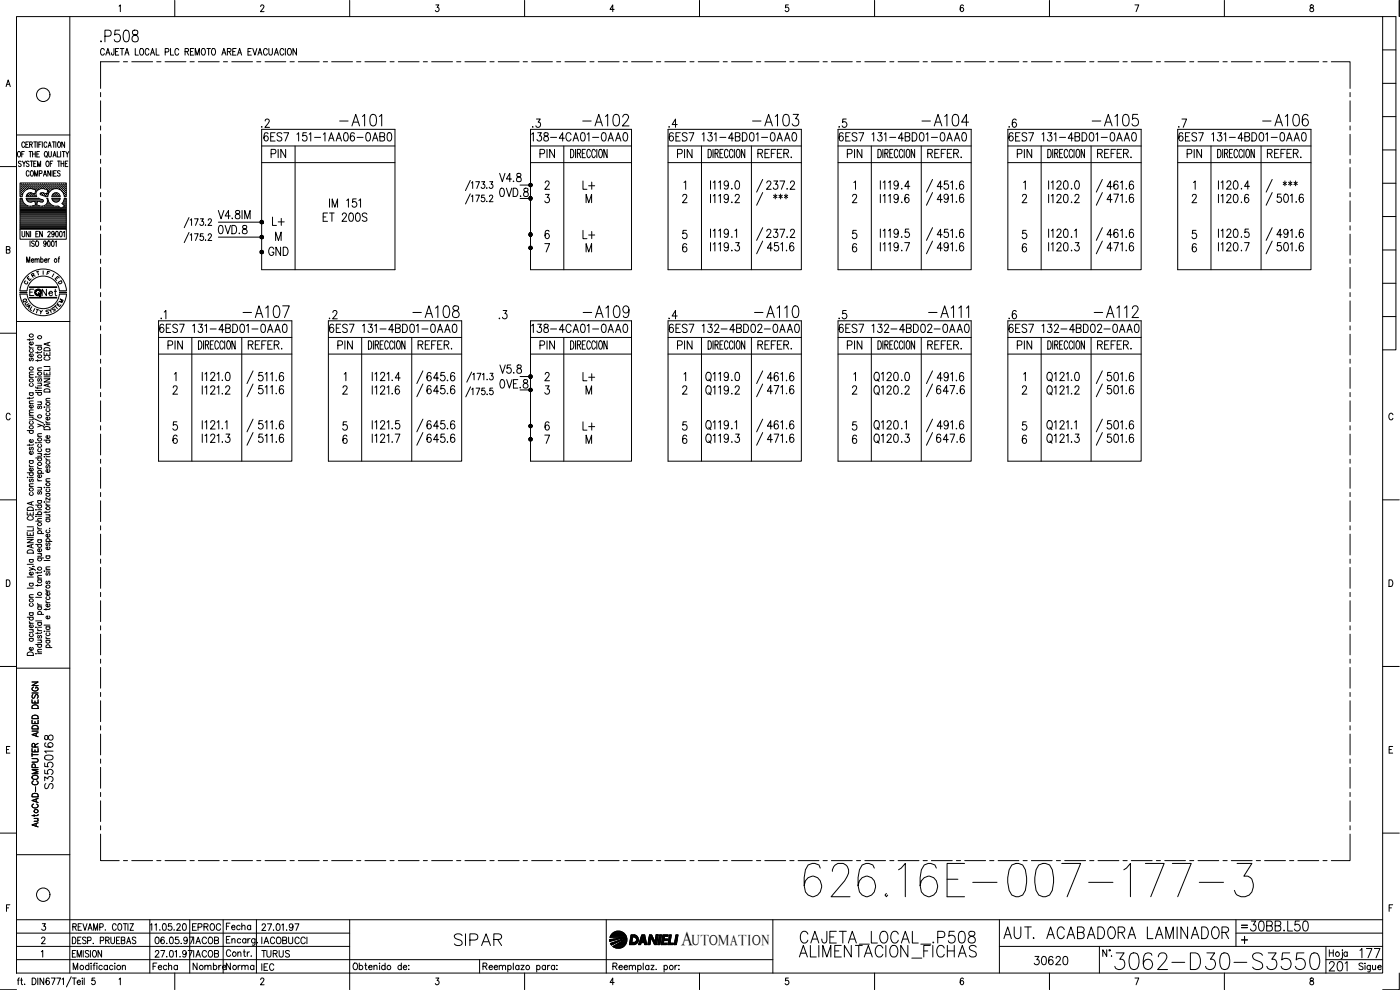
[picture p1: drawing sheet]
<svg xmlns="http://www.w3.org/2000/svg" width="420mm" height="297mm" viewBox="0 0 420 297" stroke-linecap="round" stroke-linejoin="round" font-family="sans-serif">
<defs><g id="words">
<text font-size="15" x="240.2" y="270.2">626.16E-007-177-3</text>
<text font-size="8.8" x="333.4" y="292.1">3062-D30-S3550</text>
<g font-size="7.1">
<text x="28.9" y="13.8">.P508</text>
<text x="100.5" y="39.2">-A101</text>
<text x="173.6" y="39.2">-A102</text>
<text x="224.7" y="39.2">-A103</text>
<text x="275.5" y="39.2">-A104</text>
<text x="326.7" y="39.2">-A105</text>
<text x="377.8" y="39.2">-A106</text>
<text x="71.6" y="96.7">-A107</text>
<text x="122.8" y="96.7">-A108</text>
<text x="173.9" y="96.7">-A109</text>
<text x="225.1" y="96.7">-A110</text>
<text x="277.3" y="96.7">-A111</text>
<text x="327" y="96.7">-A112</text>
<text x="135.1" y="285">SIPAR</text>
<text x="238.8" y="284.3">CAJETA_LOCAL_.P508</text>
<text x="300.2" y="282.9">AUT. ACABADORA LAMINADOR</text>
<text x="238.8" y="288.6">ALIMENTACION_FICHAS</text>
</g>
<g font-size="6.2">
<text x="261.1" y="115.7">Q120</text>
<text x="261.1" y="130.2">Q120</text>
<text x="373.9" y="280.5">30BB.L50</text>
<text x="397.6" y="292.5">201</text>
<text x="406.8" y="288.6">177</text>
</g>
<text font-size="5.9" x="204.4" y="283.4">A</text>
<g font-size="5.7">
<text x="77.3" y="39.5">.2</text>
<text x="199.3" y="39.5">.4</text>
<text x="250.5" y="39.5">.5</text>
<text x="352.4" y="39.5">.7</text>
<text x="78" y="43.4">6ES7 151-1AA06-0AB0</text>
<text x="158.4" y="43.4">138-4CA01-0AA0</text>
<text x="199.7" y="43.4">6ES7 131-4BD01-0AA0</text>
<text x="250.5" y="43.4">6ES7 131-4BD01-0AA0</text>
<text x="301.6" y="43.4">6ES7 131-4BD01-0AA0</text>
<text x="352.4" y="43.4">6ES7 131-4BD01-0AA0</text>
<text x="80.1" y="48.7">PIN</text>
<text x="160.9" y="48.7">PIN</text>
<text x="202.1" y="48.7">PIN</text>
<text x="252.9" y="48.7">PIN</text>
<text x="304.1" y="48.7">PIN</text>
<text x="354.9" y="48.7">PIN</text>
<text x="148.9" y="55.7">V4.8</text>
<text x="173.6" y="57.9">L+</text>
<text x="218.4" y="57.9">.0</text>
<text x="229" y="57.9">237.2</text>
<text x="269.2" y="57.9">.4</text>
<text x="320.3" y="57.9">.0</text>
<text x="371.1" y="57.9">.4</text>
<text x="148.9" y="60.3">0VD.8</text>
<text x="218.4" y="62.1">.2</text>
<text x="269.2" y="62.1">.6</text>
<text x="320.3" y="62.1">.2</text>
<text x="371.1" y="62.1">.6</text>
<text x="64.2" y="71.3">0VD.8</text>
<text x="80.4" y="68.8">L+</text>
<text x="95.6" y="67.7">ET 200S</text>
<text x="79.4" y="78">GND</text>
<text x="173.6" y="72.7">L+</text>
<text x="218.4" y="76.6">.3</text>
<text x="269.2" y="76.6">.7</text>
<text x="269.2" y="72.3">.5</text>
<text x="320.3" y="76.6">.3</text>
<text x="371.1" y="76.6">.7</text>
<text x="371.1" y="72.3">.5</text>
<text x="46.6" y="100.9">6ES7 131-4BD01-0AA0</text>
<text x="97.7" y="100.9">6ES7 131-4BD01-0AA0</text>
<text x="148.5" y="97">.3</text>
<text x="158.4" y="100.9">138-4CA01-0AA0</text>
<text x="199.3" y="97">.4</text>
<text x="199.7" y="100.9">6ES7 132-4BD02-0AA0</text>
<text x="250.5" y="97">.5</text>
<text x="250.5" y="100.9">6ES7 132-4BD02-0AA0</text>
<text x="301.6" y="100.9">6ES7 132-4BD02-0AA0</text>
<text x="49" y="105.8">PIN</text>
<text x="100.2" y="105.8">PIN</text>
<text x="160.9" y="105.8">PIN</text>
<text x="202.1" y="105.8">PIN</text>
<text x="252.9" y="105.8">PIN</text>
<text x="304.1" y="105.8">PIN</text>
<text x="148.9" y="113.2">V5.8</text>
<text x="65.3" y="119.6">.2</text>
<text x="65.3" y="115.4">.0</text>
<text x="116.4" y="115.4">.4</text>
<text x="127" y="115.4">645.6</text>
<text x="127" y="119.2">645.6</text>
<text x="173.6" y="115.4">L+</text>
<text x="210.6" y="119.6">Q119</text>
<text x="218.4" y="119.6">.2</text>
<text x="218.4" y="115.4">.0</text>
<text x="261.1" y="119.6">Q120</text>
<text x="269.2" y="119.6">.2</text>
<text x="269.2" y="115.4">.0</text>
<text x="279.8" y="119.2">647.6</text>
<text x="312.9" y="119.6">Q121</text>
<text x="320.3" y="119.6">.2</text>
<text x="320.3" y="115.4">.0</text>
<text x="116.4" y="129.8">.5</text>
<text x="127" y="129.8">645.6</text>
<text x="173.6" y="130.2">L+</text>
<text x="65.3" y="134.1">.3</text>
<text x="116.4" y="134.1">.7</text>
<text x="127" y="134.1">645.6</text>
<text x="210.6" y="134.1">Q119</text>
<text x="218.4" y="134.1">.3</text>
<text x="261.1" y="134.1">Q120</text>
<text x="269.2" y="134.1">.3</text>
<text x="279.8" y="134.1">647.6</text>
<text x="312.9" y="134.1">Q121</text>
<text x="320.3" y="134.1">.3</text>
<text x="16.9" y="237.8" transform="rotate(-90 16.9 237.8)">S3550168</text>
<text x="309" y="290.7">30620</text>
</g>
<g font-size="5.3">
<text x="163" y="39.5" transform="rotate(-90 163 39.5)">.3</text>
<text x="305.9" y="39.5" transform="rotate(-90 305.9 39.5)">.6</text>
<text x="11.3" y="90">Net</text>
<text x="102" y="97" transform="rotate(-90 102 97)">.2</text>
<text x="305.9" y="97" transform="rotate(-90 305.9 97)">.6</text>
<text x="120.6" y="119.6" transform="rotate(-90 120.6 119.6)">.6</text>
<text x="56.4" y="280.5">EPROC</text>
<text x="77.3" y="288.6">TURUS</text>
</g>
<g font-size="4.9">
<text x="50.8" y="97" transform="rotate(-90 50.8 97)">.1</text>
<text x="69.1" y="129.8" transform="rotate(-90 69.1 129.8)">.1</text>
<text x="273" y="129.8" transform="rotate(-90 273 129.8)">.1</text>
<text x="66.7" y="280.1">Fecha</text>
<text x="44.8" y="292.1">Fecha</text>
<text x="56.8" y="292.1">Nombre</text>
<text x="66.7" y="292.1">Norma</text>
</g>
<g font-size="4.4">
<text x="383.8" y="56.8">***</text>
<text x="231.1" y="61">***</text>
<text x="221.9" y="72.3" transform="rotate(-90 221.9 72.3)">.1</text>
<text x="323.8" y="72.3" transform="rotate(-90 323.8 72.3)">.1</text>
<text x="221.9" y="129.8" transform="rotate(-90 221.9 129.8)">.1</text>
<text x="323.8" y="129.8" transform="rotate(-90 323.8 129.8)">.1</text>
<text x="207.6" y="283.4">UTOMATION</text>
</g>
<g font-size="4">
<text x="12.7" y="83.6">F</text>
<text x="6" y="86.4">C</text>
<text x="7.1" y="85.4">E</text>
<text x="16.2" y="86.4">D</text>
<text x="5.6" y="92.1">Q</text>
<text x="6.3" y="92.8">U</text>
<text x="6.7" y="93.8">A</text>
<text x="14.5" y="94.5">S</text>
<text x="16.6" y="92.1">M</text>
</g>
<text font-size="3.5" x="371.5" y="279.4">=</text>
</g></defs>
<!-- layer: XR-FG100|CART -->
<g fill="none" stroke="#000" stroke-width=".3">
<path d="M5 5h410v287h-410zM21 5v287M35.7 1.8l.4-.3v2M52.5 .1v4.9M78.2 2l.3-.5h.4l.3 .3-.2 .7-.9 1h1.1M104.9 .1v4.9M130.8 1.5h.9l-.5 .7a.62 .62 0 0 1 .5 1 .62 .62 0 0 1-1.1-.1M157.4 .1v4.9M184.3 2.8h-1.2l.8-1.3v2M209.9 .1v4.9M236.6 1.5h-.8l-.1 .9a.62 .62 0 0 1 .9 0 .62 .62 0 0 1-.1 .9 .62 .62 0 0 1-.9-.2M262.5 .1v4.9"/>
<path d="M289.1 1.8l-.3-.3a1.14 1.14 0 0 0 0 2 .59 .59 0 0 0 .4-.9 .59 .59 0 0 0-1-.1v.3M315 .1v4.9M340.6 1.5h1.2l-.8 2M367.5 .1v4.9M393.3 1.6v.5a.75 .75 0 0 1 .8 .5 .75 .75 0 0 1-.2 .9 .59 .59 0 0 1-.8-.4 .59 .59 0 0 1 .5-.7l.5-.3 .1-.3-.3-.3zM415 5h3.9v100h-3.9M415 15h3.9M419.9 .1v4.9M1.8 26l.7-2 .6 2M2 25.3h.9M415 35h3.9M415 25h3.9"/>
<path d="M0 50h5M5 40.5h16M5.3 45.7l.3-.2a.86 .86 0 0 1 .6 .8 .86 .86 0 0 1-.6 .8l-.4-.6zM6.1 56.8h.1M6.1 56.2h.1M6.1 55.5h.1M6.1 57.4h.1M6.1 58.1h.1M6.1 58.7h.1M6.1 60h.5M6.1 59.7h.4M6.3 57.1h.2"/>
<path d="M6.3 56.5h.2M6.3 55.9h.2M6.3 55.2h.2M6.3 57.8h.2M6.3 58.4h.2M6.3 48.5a.42 .42 0 0 0-.6-.2 .42 .42 0 0 0-.1 .7l.5 .2a.43 .43 0 0 1 .1 .7 .43 .43 0 0 1-.7-.2M6.4 55.1v.2M6.4 55.8v.2M6.4 56.4v.2M6.4 57.1v.1M6.4 57.7v.2M6.4 58.3v.2"/>
<path d="M6.5 46.2h.5M6.6 59.5h-.6v9.3h13.9v-9.3h-.6l-.7 1.6 .8 .7M6.6 56.8h.2M6.6 56.2h.2M6.6 55.5h.2M6.6 57.4h.2M6.6 58.1h.1M6.7 59.5l.1 .7M6.7 48.3l.5 .8 .5-.8M6.7 55.4v.2M6.7 56.1v.1M6.7 56.7v.2"/>
<path d="M6.7 57.3v.2M6.7 58v.2M6.8 58.2l-.1 .8M6.9 57.1h.2M6.9 56.5h.2M6.9 55.9h.2M6.9 55.2h.2M7 55.1v.2M7 55.8v.2M7 56.4v.2M7 57.1v.1M7.2 49.1v.9"/>
<path d="M7.2 56.8h.2M7.2 56.2h.2M7.2 55.5h.2M7.3 45.5h-.8v1.6M7.3 55.4v.2M7.3 56.1v.1M7.3 56.7v.2M7.4 43l-.3-.4a.86 .86 0 0 0-.6 .8 .86 .86 0 0 0 .6 .8l.3-.4M7.6 56.5h.1M7.6 55.9h.1M7.6 55.2h.1M7.7 55.1v.2"/>
<path d="M7.7 55.8v.2M7.7 56.4v.2M7.7 43.3h.6M7.8 59.5l4 .1M7.9 56.2h.1M7.9 55.5h.1M7.9 59.5l.2 .6 .7 .5 1.6-.3 .3 1.2-.9 .3M8 56.7l-.1 .1M8 55.4v.2M8 56.1v.1M8 59.7h3.6M8 58.7h.1"/>
<path d="M8.1 60h4.5M8.2 56.5h.2M8.2 55.9h.2M8.2 55.2h.2M8.2 58.4h.2M8.3 55.1v.2M8.3 55.8v.2M8.3 56.4v.2M8.3 58.3v.2M8.5 56.2h.2M8.5 55.5h.2M8.5 58.7h.2"/>
<path d="M8.6 42.6h-.9v1.6h.9M8.6 58.1h.1M8.6 55.4v.2M8.6 56.1v.1M8.6 58.1v.1M8.6 58.6v.2M8.7 51.6l-.3-.4a.88 .88 0 0 0-.5 .8 .88 .88 0 0 0 .5 .9l.3-.5M8.7 48.5l-.3-.2-.5 .2 .1 .5 .7 .5-.3 .5-.5-.3M8.7 45.5h.8M8.8 56.5h.2M8.8 55.9h.2M8.8 55.2h.2"/>
<path d="M8.8 58.4h.2M8.9 43.3h.7l.1-.6-.8-.1v1.6M8.9 55.1v.2M8.9 55.8v.2M8.9 56.4v.1M8.9 58.3v.2M9.1 48.3h.8M9.1 45.5v1.6M9.1 56.2h.2M9.1 55.5h.2M9.1 58.1h.2M9.1 58.7h.2"/>
<path d="M9.2 55.4v.2M9.2 56.1v.1M9.2 58v.2M9.2 58.6v.2M9.3 51.3l.1-.1a.86 .86 0 0 1 .7 .8 .86 .86 0 0 1-.7 .9 1.2 1.2 0 0 1-.1-1.6zM9.3 43.3l.4 .9M9.4 57.9l1 .3 .4-1.2-1-.3a2.48 2.48 0 0 0-3 1.5M9.5 57.9l-1 .1-.6 1M9.5 56.5h.2M9.5 55.9h.2M9.5 55.2h.2M9.5 58.4h.2"/>
<path d="M9.5 48.3v1.7M9.6 55.1v.2M9.6 55.8v.2M9.6 56.4v.1M9.6 58.3v.2M9.8 56.2h.1M9.8 55.5h.1M9.8 58.7h.1M9.8 46.2h.8M9.8 45.5v1.6M9.9 58.2h.1M9.9 55.4v.2"/>
<path d="M9.9 56.1v.1M9.9 58.6v.2M10.1 56.5h.2M10.1 55.9h.2M10.1 55.2h.2M10.1 58.4h.2M10.1 49.1h.5M10.1 42.6h.9M10.2 55.1v.2M10.2 55.8v.2M10.2 56.4v.2M10.2 58.3v.2"/>
<path d="M10.4 52.9v-1.7l.5 1.7 .4-1.7v1.7M10.4 56.2h.2M10.4 55.5h.2M10.4 58.7h.2M10.5 56.8h.1M10.5 55.4v.2M10.5 56.1v.1M10.5 56.7v.1M10.5 58.6v.2M10.5 42.6v1.6M10.5 58.1h.1M10.6 45.5v1.6"/>
<path d="M10.8 56.5h.1M10.8 55.9h.1M10.8 55.2h.1M10.8 55.1v.2M10.8 55.8v.2M10.8 56.4v.2M10.9 48.3h-.8v1.7h.8M10.9 57.1h.1M11 56.8h.2M11 56.2h.2M11 55.5h.2M11 46.2h.6"/>
<path d="M11.1 55.4v.2M11.1 56.1v.1M11.1 56.7v.2M11.2 42.6v1.6M11.3 50v-1.7l.4 1.7 .5-1.7v1.7M11.4 56.5h.2M11.4 55.9h.2M11.4 55.2h.2M11.5 55.1v.2M11.5 55.8v.2M11.5 56.4v.2M11.6 43.3h.5"/>
<path d="M11.7 56.2h.2M11.7 55.5h.2M11.8 55.4v.2M11.8 56.1v.1M11.8 52.1l.7-.1v-.7l-.7-.1v1.7M11.8 59.6l1 .3M11.9 45.5h-.9v1.6h.9M12 56.5h.2M12 55.9h.2M12 55.2h.2M12.1 55.1v.2M12.1 55.8v.2"/>
<path d="M12.1 56.4v.2M12.2 58.4l1 .3M12.3 57.9l-.3 .2 .2 .3M12.3 56.2h.2M12.3 55.5h.2M12.3 58.1h.2M12.4 42.6h-.8v1.6M12.4 55.4v.2M12.4 56.1v.1M12.4 58v.2M12.7 56.5h.1M12.7 55.9h.1"/>
<path d="M12.7 55.2h.1M12.7 58.4h.1M12.7 42.6v1.6M12.7 55.1v.2M12.7 55.8v.2M12.7 56.4v.1M12.7 58.3v.2M12.8 59.9a.43 .43 0 0 1 .1 .6 .43 .43 0 0 1-.6 .1M13 56.2h.1M13 55.5h.1M13 58.1h.1M13 52.9l.5-1.7 .5 1.7"/>
<path d="M13 55.4v.2M13 56.1v.1M13 58v.2M13.1 57.9h-.8M13.1 57.9l.9 .3 .4-1.1-.9-.4a1.77 1.77 0 0 0-2 .3 1.77 1.77 0 0 0-.5 1.9l-3.2 .1M13.2 52.3h.6M13.3 56.5h.2M13.3 55.9h.2M13.3 55.2h.2M13.3 58.4h.2M13.4 55.1v.2M13.4 55.8v.2"/>
<path d="M13.4 56.4v.2M13.4 58.3v.2M13.5 45.5h.2a.86 .86 0 0 1 .6 .8 .86 .86 0 0 1-.6 .8 1.09 1.09 0 0 1-.2-1.6zM13.6 56.2h.2M13.6 55.5h.2M13.6 58.7h.2M13.7 55.4v.2M13.7 56.1v.1M13.7 58.6v.2M13.8 46.8l.4 .4M13.9 56.5h.2M13.9 55.9h.2"/>
<path d="M13.9 55.2h.2M13.9 58.4h.2M14 48.4l.1-.1a.86 .86 0 0 1 .7 .9 .86 .86 0 0 1-.7 .8 1.09 1.09 0 0 1-.1-1.6zM14 55.1v.2M14 55.8v.2M14 56.4v.2M14 58.3v.2M14.1 59.5h.3l.1 .7M14.1 43l-.3-.4a.88 .88 0 0 0-.6 .8 .88 .88 0 0 0 .6 .8l.3-.4M14.1 59.5a1.59 1.59 0 0 1-1.3 2.3M14.2 56.8h.2M14.2 56.2h.2"/>
<path d="M14.2 55.5h.2M14.2 58.1h.2M14.2 58.7h.1M14.3 55.4v.2M14.3 56.1v.1M14.3 56.7v.2M14.3 58v.2M14.4 57.4h.1M14.4 44.2l.5-1.6 .5 1.6M14.5 58.2a2.48 2.48 0 0 1 2.7-1.6 2.48 2.48 0 0 1 2.1 2.4h.6v-4.1h-13.9v4.1h.6M14.5 58.2l-.1 .8h-.8l-.4-.3M14.6 57.1h.1"/>
<path d="M14.6 56.5h.1M14.6 55.9h.1M14.6 55.2h.1M14.6 57.8h.1M14.6 45.5v1.3l.3 .3 .5-.3v-1.3M14.6 43.7h.6M14.6 55.1v.2M14.6 55.8v.2M14.6 56.4v.2M14.6 57.1v.1M14.6 57.7h.1M14.9 56.8h.1"/>
<path d="M14.9 56.2h.1M14.9 55.5h.1M14.9 55.4v.2M14.9 56.1v.1M14.9 56.7v.2M15.1 49.1h.4M15.2 51.2v1.7l-.8-1.7v1.7M15.2 56.5h.2M15.2 55.9h.2M15.2 55.2h.2M15.3 55.1v.2M15.3 55.8v.2"/>
<path d="M15.3 56.4v.2M15.5 56.8h.1M15.5 56.2h.2M15.5 55.5h.2M15.5 59h2.5M15.5 59.5h2.5M15.6 55.4v.2M15.6 56.1v.1M15.6 56.7v.1M15.6 59.5l.1 .3M15.6 51.2v1.7M15.6 58.7a1.24 1.24 0 0 1 1.4-.9 1.24 1.24 0 0 1 1.1 1.2"/>
<path d="M15.7 58.7l-.1 .3M15.7 59.7h2.2M15.7 42.6h.9M15.8 48.3h-.7v1.7M15.8 56.5h.2M15.8 55.9h.2M15.8 55.2h.2M15.8 60h2M15.9 47.1l.5-1.6 .4 1.6M15.9 55.1v.2M15.9 55.8v.2M15.9 56.4v.2"/>
<path d="M16 58.4l-.1 .1M16.1 52h.5M16.1 46.6h.6M16.1 56.2h.2M16.1 55.5h.2M16.1 58.7h.2M16.1 42.6v1.6M16.2 55.4v.2M16.2 56.1v.1M16.2 58.1v.1M16.2 58.6v.2M16.3 58.1h.1"/>
<path d="M16.5 56.5h.1M16.5 55.9h.1M16.5 55.2h.1M16.5 58.4h.1M16.6 55.1v.2M16.6 55.8v.2M16.6 56.4v.1M16.6 58.3v.2M16.8 56.2h.1M16.8 55.5h.1M16.8 58.1h.1M16.8 58.7h.1"/>
<path d="M16.8 42.6v1.6M16.8 55.4v.2M16.8 56.1v.1M16.8 58v.2M16.8 58.6v.2M16.9 51.2h-.8v1.7h.8M17.1 56.5h.2M17.1 55.9h.2M17.1 55.2h.2M17.1 58.4h.2M17.2 45.5v1.6h.7M17.2 55.1v.2"/>
<path d="M17.2 55.8v.2M17.2 56.4v.1M17.2 58.3v.2M17.3 48.3h.8M17.4 56.2h.2M17.4 55.5h.2M17.4 58.7h.2M17.5 42.7l.1-.1a.86 .86 0 0 1 .6 .8 .86 .86 0 0 1-.6 .8 1.2 1.2 0 0 1-.1-1.5zM17.5 55.4v.2M17.5 56.1v.1M17.5 58.6v.2M17.7 48.3v1.7"/>
<path d="M17.7 56.5h.2M17.7 55.9h.2M17.7 55.2h.2M17.8 55.1v.2M17.8 55.8v.2M17.8 56.4v.2M18 51.4a.41 .41 0 0 0-.6-.2 .41 .41 0 0 0 0 .6l.4 .3a.43 .43 0 0 1 .1 .7 .43 .43 0 0 1-.7-.2M18 56.8h.2M18 56.2h.2M18 55.5h.2M18.1 59.5a1.24 1.24 0 0 1-1.1 1.1 1.24 1.24 0 0 1-1.4-.8M18.1 55.4v.2"/>
<path d="M18.1 56.1v.1M18.1 56.7v.2M18.2 45.5v1.6M18.3 49.1h.8M18.3 48.3v1.7M18.4 56.5h.1M18.4 55.9h.1M18.4 55.2h.1M18.5 57.1h.1M18.5 55.1v.2M18.5 55.8v.2M18.5 56.4v.2"/>
<path d="M18.7 56.8h.1M18.7 56.2h.1M18.7 55.5h.1M18.7 45.5h.8M18.8 57.3v.1M18.8 55.4v.2M18.8 56.1v.1M18.8 56.7v.2M19 57.1h.2M19 56.5h.2M19 55.9h.2M19 55.2h.2"/>
<path d="M19 57.8h.2M19.1 45.5v1.6M19.1 55.1v.2M19.1 55.8v.2M19.1 56.4v.2M19.1 57.1v.1M19.1 57.7v.2M19.1 48.3v1.7M19.3 56.8h.2M19.3 56.2h.2M19.3 55.5h.2M19.3 57.4h.2"/>
<path d="M19.3 58.1h.2M19.3 60h.5M19.3 58.7h.2M19.4 42.6v1.6l-.9-1.6v1.6M19.4 55.4v.2M19.4 56.1v.1M19.4 56.7v.2M19.4 57.3v.2M19.4 58v.2M19.4 58.6v.2M19.4 59.7h.4M19.6 49.1h.5"/>
<path d="M19.6 57.1h.2M19.6 56.5h.2M19.6 55.9h.2M19.6 55.2h.2M19.6 57.8h.2M19.6 58.4h.2M19.7 45.5l.5 .7 .5-.7M19.7 55.1v.2M19.7 55.8v.2M19.7 56.4v.2M19.7 57.1v.1M19.7 57.7v.2"/>
<path d="M19.7 58.3v.2M20.2 46.2v.9M20.4 48.3h-.8v1.7h.8M415 55h3.9M415 45h3.9M1.9 74.9l1-.1v-.7l-1-.1v2l1-.1 .1-.6-.4-.4M6 68.8v3h13.9v-3M6.1 64.4h13.7M6.1 64.1h13.7M6.1 63.8h13.7M6.1 63.5h13.7M6.1 63.1h13.7"/>
<path d="M6.1 62.9h13.7M6.1 62.5h12.1M6.1 62.2h11.7M6.1 61.9h2.3M6.1 61.6h1.6M6.1 61.2h1.2M6.1 60.9h.9M6.1 60.6h.8M6.1 60.3h.6M6.1 64.8h13.7M6.1 65.1h13.7M6.1 65.4h13.7"/>
<path d="M6.1 65.7h13.7M6.1 66h13.7M6.1 66.3h13.7M6.1 66.7h13.7M6.1 67h13.7M6.1 67.3h13.7M6.1 67.6h13.7M6.1 67.9h13.7M6.1 68.2h13.7M6.1 68.6h13.7M6.6 69.4v1.4l.3 .3 .5-.3v-1.4M6.8 60.2l.2 .5a2.5 2.5 0 0 0 2.9 1.1"/>
<path d="M8 78.7v-1.6l.5 1.6 .4-1.6v1.6M8.4 60.3h1.7M8.7 69.4v1.7l-.8-1.7v1.7M9 72.3v1.6M9.2 69.4v1.7M9.4 78.1h.7l-.1-.4a.46 .46 0 0 0-.6 .5 .46 .46 0 0 0 .7 .3M9.8 61.9h2.1M10.3 72.5a.41 .41 0 0 0-.7-.2 .41 .41 0 0 0 .1 .7l.4 .1a.43 .43 0 0 1 .1 .7 .43 .43 0 0 1-.7-.1M10.5 78l.3-.4 .2 .1 .1 1M10.5 77.6v1.1M10.5 60.3h.7M10.6 60.6h.5"/>
<path d="M10.7 60.9h.3M10.7 61.6h.3M10.8 72.5l.2-.2a.86 .86 0 0 1 .6 .8 .86 .86 0 0 1-.6 .8l-.3-.3zM10.8 70.2h.5M10.8 61.2h.2M11.1 78l.3-.4 .3 .1 .1 1M11.6 69.4h-.8v1.7h.8M11.6 60.3h1.4M11.8 61.7l1 .2M12.2 77.9a.47 .47 0 0 1 .7-.1 .47 .47 0 0 1 0 .7l-.2 .2-.5-.2M12.2 60.6l-.9-.3-.3 1.2 .8 .3M12.2 77.1v1.6"/>
<path d="M12.7 69.4v1.7l-.8-1.7v1.7M13.3 61.9h2.8M13.4 78.1h.7l-.1-.3a.47 .47 0 0 0-.7 .1 .47 .47 0 0 0 .1 .6l.3 .2 .4-.2M13.8 61.6h1.6M13.8 72.8l-.1 .4a.42 .42 0 0 1-.6-.4 .42 .42 0 0 1 .7-.3l-.1 1.4h-.3l-.3-.2M14.1 61.2h.9M14.2 60.9h.5M14.4 69.8l.2-.4 .5 .3-.8 1.4h.8M14.4 60.6h.2M14.4 60.3h.1M14.4 72.4l.2-.1a.96 .96 0 0 1 0 1.6l-.3-.7zM14.4 77.6v1.1"/>
<path d="M14.5 60.2l.2 .5a2.51 2.51 0 0 0 2.7 1.1l.9 .7 1-.6M14.9 77.6l-.5 .5M15.6 72.4l.2-.1a.96 .96 0 0 1 0 1.6l-.4-.7zM16.1 60.3h1.4M16.3 70a.4 .4 0 0 1-.5 .4 .4 .4 0 0 1-.3-.5l.3-.5a.95 .95 0 0 1 0 1.7l-.3-.3M16.6 72.6l.3-.3v1.6M16.8 69.5l.2-.1a.96 .96 0 0 1 0 1.7l-.3-.8zM17.4 77.6h.5M17.9 77.1l-.2 .1-.1 1.5M18 69.5l.2-.1a.96 .96 0 0 1 0 1.7l-.3-.8zM18.4 62.5h1.4M18.8 60.9h1"/>
<path d="M18.9 62.2h.9M18.9 61.2h.9M19 69.7l.3-.3v1.7M19 60.6h.8M19.2 61.6h.6M19.2 60.3h.6M19.5 61.9h.3M415 75h3.9M415 65h3.9M0 100h5M5 96.5h16M6 88.2a7 7 0 0 0 7 6.5 7 7 0 0 0 7-6.5"/>
<path d="M6 87.2a7 7 0 0 1 7-6.5 7 7 0 0 1 7 6.5M8.1 88.2a4.9 4.9 0 0 0 4.9 4.4 4.9 4.9 0 0 0 4.8-4.4M8.1 87.2a4.9 4.9 0 0 1 4.9-4.4 4.9 4.9 0 0 1 4.8 4.4M8.9 89.2h8.1M8.9 89.4h8.1M8.9 86.3h8.1M8.9 86.1h8.1M9 89.3h7.9M9 86.2h7.9M10.2 86.8h-1.3v1.9M10.9 92.8l.7 .2M11.9 93.1l.4 .5 .4-.4"/>
<path d="M12.3 93.6l-.1 .6M415 95h3.9M415 85h3.9M8.8 103.8l.1 .4 .4 .2M8.8 101.7v.5M8.8 119.2v.5M8.8 117.8h1.2M8.8 113.2h1.2M8.8 104.4h1.2M9.1 117.8a.49 .49 0 0 0-.1 .7 .49 .49 0 0 0 .8 0 .49 .49 0 0 0-.1-.7M9.1 115a.51 .51 0 0 0-.1 .8 .51 .51 0 0 0 .8 0 .51 .51 0 0 0-.1-.8M9.1 107.5l-.3 .3 .1 .4h.3l.3-.6 .2-.1 .3 .3-.3 .5"/>
<path d="M9.1 104.8a.51 .51 0 0 0-.1 .8 .51 .51 0 0 0 .8 0 .51 .51 0 0 0-.1-.8M9.7 106.2a.5 .5 0 0 1 .1 .7 .5 .5 0 0 1-.7 0 .5 .5 0 0 1 0-.7h.2v.8M9.7 102.6a.5 .5 0 0 1 .1 .7 .5 .5 0 0 1-.7 0 .5 .5 0 0 1 0-.7h.2v.9M10 119.2l-.3 .3h-1.5M10 112.4l-1.1 .1-.1 .4 .3 .3M10 111.6l-1.1 .1-.1 .4 .3 .3M10 101.6l-.1 .3h-1.7M10.7 117.2h.2zM10.7 116.1l.3 .3h1.5M10.7 117.8h1.8M10.7 103.6h1.8M10.8 113.1h.1"/>
<path d="M11.3 105.5v.5M11.3 107.9v.5M11.3 116.1v.6M11.3 113.1h1.2M11.3 117.2h1.2M11.3 115h1.2M11.3 111.2h1.2M11.3 104.1h1.2M11.6 117.8a.49 .49 0 0 0-.1 .7 .49 .49 0 0 0 .7 0 .49 .49 0 0 0 0-.7M11.6 113.6l-.3 .3 .3 .5 .4-.7h.4l.1 .4-.3 .3M11.6 104.1a.51 .51 0 0 0-.1 .8 .51 .51 0 0 0 .8 0 .51 .51 0 0 0-.1-.8M12.1 115l.4 .3-.1 .4-1.1 .1"/>
<path d="M12.5 110.4l-1.1 .1-.1 .3 .3 .4M12.5 107.9l-.1 .2-1.7 .1M12.5 105.4l-.4 .4h-1.4M13.2 113.7h1.8l-1.8 .9h1.8M13.2 111.6v.9h1.8v-.9M13.2 105.7v.9h1.8v-.9M13.2 113.1h1.8M13.2 110h1.8M13.3 117a.96 .96 0 0 1 1.1-.3 .96 .96 0 0 1 .6 .9h-1.8zM13.3 104.5a.98 .98 0 0 1 1.1-.2 .98 .98 0 0 1 .6 1h-1.8zM13.6 107a.52 .52 0 0 0-.4 .7 .52 .52 0 0 0 .7 .4h.4a.52 .52 0 0 0 .7-.4 .52 .52 0 0 0-.4-.7M14.1 106v.6"/>
<path d="M14.1 112v.5M14.4 102.9v.7M14.4 115.3v.6M15 119.5l-1.1 .1-.1 .4 .3 .3M15 115l-1.8 .6 1.8 .5M15 110.3v.9h-1.8M15 102.7l-1.8 .5 1.8 .6M3 124.4a.61 .61 0 0 0-.7-.4 .61 .61 0 0 0-.4 .7v.5a.61 .61 0 0 0 .4 .8 .61 .61 0 0 0 .7-.5M8.2 129.2h1.8M8.8 139.5l.1 .3 .4 .2M8.8 138.2h1.2M8.8 133.3v.5"/>
<path d="M8.8 125.2h1.2M8.8 124.6h1.2M8.8 121.1h1.2M9.1 138.2a.51 .51 0 0 0-.1 .7 .51 .51 0 0 0 .8 0 .51 .51 0 0 0-.1-.7M9.1 134.2l-.3 .3 .3 .5 .4-.7h.4l.1 .4-.3 .3M9.1 129.2a.51 .51 0 0 0-.1 .7 .51 .51 0 0 0 .8 0 .51 .51 0 0 0-.1-.7M9.1 126.4a.49 .49 0 0 0-.1 .7 .49 .49 0 0 0 .8 0 .49 .49 0 0 0-.1-.7M9.7 125.2l.3 .3-.1 .4-1.1 .1M9.7 135.5a.5 .5 0 0 1 .1 .7 .5 .5 0 0 1-.7 0 .5 .5 0 0 1 0-.7h.2v.8M9.7 131.9a.51 .51 0 0 1 0 .7 .51 .51 0 0 1-.7 0 .51 .51 0 0 1 0-.7h.3v.8M9.7 121.5a.5 .5 0 0 1 .1 .8 .5 .5 0 0 1-.7 0 .5 .5 0 0 1 0-.8h.2v.9M10 133.2l-.1 .3h-1.7"/>
<path d="M10 123.8l-1.1 .1-.1 .3 .3 .4M10 123l-1.1 .1-.1 .3 .3 .4M10 120.3l-1.1 .1-.1 .3 .3 .4M10.3 125.7l2.8 1.3M10.7 132.8h.2zM10.7 137.4h1.8M11.3 127.2l1.2 .5-1.2 .4M11.3 136.1h1.2M11.3 132.8h1.2M11.3 130.9h1.2M11.3 120.6h1.2M11.6 137.4a.51 .51 0 0 0-.1 .7 .51 .51 0 0 0 .8 0 .51 .51 0 0 0-.1-.7"/>
<path d="M11.6 134.6a.51 .51 0 0 0-.1 .8 .51 .51 0 0 0 .8 0 .51 .51 0 0 0-.1-.8M11.6 133.3a.51 .51 0 0 0-.1 .8 .51 .51 0 0 0 .8 0 .51 .51 0 0 0-.1-.8M11.6 121.8l-.3 .3 .3 .5 .4-.7h.4l.1 .4-.3 .3M12.1 136.1l.4 .4-.1 .3-1.1 .1M12.1 120.6l.4 .4-.1 .3-1.1 .1M12.5 130.1l-1.1 .1-.1 .4 .3 .3M12.5 127.7l.5 .2 .1 .3M13.2 137h.2zM13.2 127.4h.2zM13.2 122.1h.2zM13.2 132.1h1.8M13.3 128.3a.96 .96 0 0 1 1.1-.3 .96 .96 0 0 1 .6 .9h-1.8z"/>
<path d="M13.8 137.4l.1 .4 .4 .2M13.8 126.4l.1 .3 .4 .2M13.8 136v.6M13.8 138h1.2M13.8 137h1.2M13.8 134.7h1.2M13.8 127.4h1.2M13.8 126.9h1.2M13.8 122.1h1.2M13.8 120.3h1.2M14.1 139.7l-.3 .3 .1 .4h.3l.3-.6 .2-.1 .3 .3-.3 .5M14.1 138.5l-.2 .1a.52 .52 0 0 0 .5 .7 .52 .52 0 0 0 .3-.8"/>
<path d="M14.1 134.7l-.2 .2a.52 .52 0 0 0 .5 .7 .52 .52 0 0 0 .3-.9M14.1 132.1a.55 .55 0 0 0 .2 .9 .55 .55 0 0 0 .7-.7l-.3-.2M14.1 123.9l-.2 .1a.52 .52 0 0 0 .5 .8 .52 .52 0 0 0 .3-.9M14.1 122.6l-.2 .2a.52 .52 0 0 0 .5 .7 .52 .52 0 0 0 .3-.9M14.7 130.7l.2 .1a.52 .52 0 0 1-.5 .8 .52 .52 0 0 1-.4-.8l.3-.1v.9M14.7 125.2l.2 .1a.53 .53 0 0 1-.5 .7 .53 .53 0 0 1-.4-.8h.3v.8M15 136l-.4 .3h-1.4M418 124.4a.63 .63 0 0 0-.7-.4 .63 .63 0 0 0-.5 .7v.5a.63 .63 0 0 0 .5 .8 .63 .63 0 0 0 .7-.5M0 150h5M8.2 159.7v.9h1.8v-.9M8.2 153.6v.9h1.8v-.9M8.2 143.2h.2z"/>
<path d="M8.2 158.1h1.8M8.2 141.8h1.8M8.3 152.4a.96 .96 0 0 1 1.1-.2 .96 .96 0 0 1 .6 .9h-1.8zM8.6 155a.57 .57 0 0 0-.4 .7 .57 .57 0 0 0 .7 .4h.4a.56 .56 0 0 0 .7-.5 .56 .56 0 0 0-.4-.6M8.8 146h1.2M8.8 143.2h1.2M8.8 140h1.2M9.1 147.8a.51 .51 0 0 0-.1 .7 .51 .51 0 0 0 .8 0 .51 .51 0 0 0-.1-.7M9.1 143.7l-.3 .3 .3 .6 .4-.8h.4l.1 .5-.3 .3M9.1 141.8a.51 .51 0 0 0-.1 .8 .51 .51 0 0 0 .8 0 .51 .51 0 0 0-.1-.8M9.1 154v.5M9.4 150.7v.7"/>
<path d="M9.7 140.5a.5 .5 0 0 1 .1 .7 .5 .5 0 0 1-.7 0 .5 .5 0 0 1-.1-.6l.3-.1v.8M10 158.4v.9h-1.8M10 150.5l-1.8 .5 1.8 .6M10 145.1l-1.1 .1-.1 .4 .3 .4M10.7 154.9h.2zM10.7 152.9h.2zM10.7 151.5h1.8M10.7 156.4h1.8M10.7 154.4h1.8M11.3 158.1l.1 .4 .4 .2M11.3 143.7l.1 .3 .4 .3M11.3 140l.1 .4 .4 .2"/>
<path d="M11.3 146.2h1.2M11.3 158.7h1.2M11.3 154.9h1.2M11.3 152.9h1.2M11.3 150.2h1.2M11.3 144.3h1.2M11.3 142h1.8M11.3 140.6h1.2M11.6 154.4a.49 .49 0 0 1-.1-.7 .49 .49 0 0 1 .7 0 .49 .49 0 0 1 0 .7M11.6 151.5a.51 .51 0 0 0-.1 .8 .51 .51 0 0 0 .8 0 .51 .51 0 0 0-.1-.8M11.6 150.2a.49 .49 0 0 0-.1 .7 .49 .49 0 0 0 .7 0 .49 .49 0 0 0 0-.7M11.6 147.5l-.3 .3 .1 .4h.3l.3-.6 .2-.1 .3 .3-.3 .5"/>
<path d="M11.6 142a.51 .51 0 0 1-.1-.7 .51 .51 0 0 1 .8 0 .51 .51 0 0 1-.1 .7M12.1 146.2l.4 .4-.1 .4-1.1 .1M12.2 142.4a.5 .5 0 0 1 .1 .8 .5 .5 0 0 1-.7 0 .5 .5 0 0 1 0-.8h.2v.9M12.5 155.6h-1.1l-.1 .4 .3 .4M13.2 150.6h.2zM13.2 146.2h.2zM13.8 151l.1 .4 .4 .2M13.8 153.4v.5M13.8 155.7h1.2M13.8 154.5h1.2M13.8 151.6h1.2M13.8 150.6h1.2"/>
<path d="M13.8 148.1h1.2M13.8 146.2h1.2M13.8 144.4h1.2M14.1 159l-.2 .2a.52 .52 0 0 0 .5 .7 .52 .52 0 0 0 .3-.9M14.1 155.7l-.2 .2a.52 .52 0 0 0 .5 .7 .52 .52 0 0 0 .3-.9M14.1 148.1l-.2 .1a.52 .52 0 0 0 .5 .7 .52 .52 0 0 0 .3-.8M14.1 146.7a.49 .49 0 0 0-.1 .7 .49 .49 0 0 0 .7 0 .49 .49 0 0 0 0-.7M14.6 154.5l.4 .3-.1 .4h-1.1M14.7 140.9l.2 .1a.53 .53 0 0 1-.5 .8 .53 .53 0 0 1-.4-.8l.3-.1v.9M14.9 158.5h-.1M15 153.4l-.4 .3h-1.4M15 149.3v.8l-1.2-.8v.8"/>
<path d="M15 143.6l-1.1 .1-.1 .3 .3 .4M415 150h4.9M1.9 174a1 1 0 0 1 1.1 1 1 1 0 0 1-1.1 1zM8.2 161.8h1.8l-1.8 1h1.8M8.2 176.5h1.8M8.2 173.1h1.8M8.2 169.3h1.8M8.2 161.2h1.8M8.3 165.3a.96 .96 0 0 1 1.1-.3 .96 .96 0 0 1 .6 1h-1.8zM8.8 170.3l1.2 .4-1.2 .4M8.8 179.2h1.2M8.8 175h1.2"/>
<path d="M8.8 167.9h1.2M9.1 175a.51 .51 0 0 0-.1 .7 .51 .51 0 0 0 .8 0 .51 .51 0 0 0-.1-.7M9.1 167.9a.49 .49 0 0 0-.1 .7 .49 .49 0 0 0 .8 0 .49 .49 0 0 0-.1-.7M9.1 160.1v.5M9.4 163.5v.7M9.7 171.6a.5 .5 0 0 1 .1 .8 .5 .5 0 0 1-.7 0 .5 .5 0 0 1 0-.8h.2v.9M9.9 169.9l.4 .1M10 178.4l-1.1 .1-.1 .4 .3 .3M10 170.7l.5 .2 .1 .3M10 163.3l-1.8 .6 1.8 .6M10.7 179.2h1.8M10.7 163.4h1.8"/>
<path d="M11.3 171.6v.5M11.3 175.4v.5M11.3 174h1.2M11.3 173.5h1.2M11.3 167.4h1.8M11.3 166.1h1.2M11.3 162h1.2M11.3 160.1h1.8M11.6 174a.51 .51 0 0 0-.1 .7 .51 .51 0 0 0 .8 0 .51 .51 0 0 0-.1-.7M11.6 167.4a.51 .51 0 0 0-.1 .8 .51 .51 0 0 0 .8 0 .51 .51 0 0 0-.1-.8M11.6 163.4a.51 .51 0 0 0-.1 .7 .51 .51 0 0 0 .8 0 .51 .51 0 0 0-.1-.7M11.6 162a.51 .51 0 0 0-.1 .7 .51 .51 0 0 0 .8 0 .51 .51 0 0 0-.1-.7"/>
<path d="M11.6 160.1a.51 .51 0 0 1-.1-.7 .51 .51 0 0 1 .8 0 .51 .51 0 0 1-.1 .7M12.1 166.1l.4 .4-.1 .4h-1.1M12.2 164.7a.5 .5 0 0 1 .1 .7 .5 .5 0 0 1-.7 0 .5 .5 0 0 1 0-.7h.2v.9M12.5 175.3l-.4 .4h-1.4M12.5 172.7h-1.1l-.1 .4 .3 .4M12.5 171.5l-.1 .3-1.7 .1M13.2 171.4h.2zM13.2 168.2h1.8M13.8 176.8l.1 .4 .4 .2M13.8 177.4h1.2M13.8 171.4h1.2M13.8 170.8h1.2"/>
<path d="M13.8 166.8h1.2M13.8 162.5h1.8M14.1 179.1l-.2 .1a.52 .52 0 0 0 .5 .7 .52 .52 0 0 0 .3-.8M14.1 174.4l-.3 .3 .1 .4h.3l.3-.7h.2l.3 .3-.3 .4M14.1 171.8l-.3 .3 .1 .4h.3l.3-.6 .2-.1 .3 .3-.3 .5M14.1 166.8l-.2 .1a.52 .52 0 0 0 .5 .7 .52 .52 0 0 0 .3-.8M14.1 162.9l-.3 .3 .1 .4h.3l.3-.6 .2-.1 .3 .3-.3 .5M14.1 162.5l-.2-.2a.52 .52 0 0 1 .5-.7 .52 .52 0 0 1 .3 .9M14.7 177.8a.5 .5 0 0 1 .1 .7 .5 .5 0 0 1-.7 0 .5 .5 0 0 1-.1-.6l.3-.1v.8M14.7 164.1a.49 .49 0 0 1 0 .7 .49 .49 0 0 1-.6 0 .49 .49 0 0 1-.1-.6l.3-.1v.8M14.7 160.3l.2 .1a.52 .52 0 0 1-.5 .8 .52 .52 0 0 1-.4-.8l.3-.1v.8M15 170.1h-1.1l-.1 .4 .3 .3"/>
<path d="M416.9 174a1.01 1.01 0 0 1 1.1 1 1.01 1.01 0 0 1-1.1 1zM0 200h5M8.2 185.2h1.8M8.3 195.9a.97 .97 0 0 1 1.1-.2 .97 .97 0 0 1 .6 1h-1.8zM8.8 186.5l.1 .3 .4 .2M8.8 191.5h1.2M8.8 188.9h1.2M8.8 187h1.2M8.8 183.8h1.2M9.1 191.5a.51 .51 0 0 0-.1 .8 .51 .51 0 0 0 .8 0 .51 .51 0 0 0-.1-.8M9.1 190.1a.51 .51 0 0 0-.1 .8 .51 .51 0 0 0 .8 0 .51 .51 0 0 0-.1-.8M9.1 185.2a.51 .51 0 0 0-.1 .7 .51 .51 0 0 0 .8 0 .51 .51 0 0 0-.1-.7"/>
<path d="M9.1 183.8a.49 .49 0 0 0-.1 .7 .49 .49 0 0 0 .8 0 .49 .49 0 0 0-.1-.7M9.1 181a.51 .51 0 0 0-.1 .8 .51 .51 0 0 0 .8 0 .51 .51 0 0 0-.1-.8M9.7 188.9l.3 .4-.1 .3-1.1 .1M9.7 194.3a.51 .51 0 0 1 0 .7 .51 .51 0 0 1-.7 0 .51 .51 0 0 1 0-.7h.3v.8M9.7 187.5a.51 .51 0 0 1 0 .7 .51 .51 0 0 1-.7 0 .51 .51 0 0 1 0-.7h.3v.8M10.7 196.1h.2zM10.7 188.2h.2zM10.7 193.4h1.8M10.7 186.3h1.8M11.3 188.6l.1 .4 .4 .2M11.3 181l.1 .3 .4 .3M11.3 189.7v.5"/>
<path d="M11.3 196.1h1.2M11.3 195.6h1.2M11.3 192.1h1.2M11.3 189.2h1.2M11.3 188.2h1.2M11.3 186.8h1.2M11.3 184.3h1.8M11.3 182.1h1.2M11.3 181.6h1.2M11.6 193.4a.51 .51 0 0 0-.1 .7 .51 .51 0 0 0 .8 0 .51 .51 0 0 0-.1-.7M11.6 190.7l-.3 .3 .1 .4h.3l.3-.7h.2l.3 .3-.3 .5M11.6 186.8a.51 .51 0 0 0-.1 .7 .51 .51 0 0 0 .8 0 .51 .51 0 0 0-.1-.7"/>
<path d="M11.6 184.3a.51 .51 0 0 1-.1-.7 .51 .51 0 0 1 .8 0 .51 .51 0 0 1-.1 .7M11.6 182.1a.51 .51 0 0 0-.1 .7 .51 .51 0 0 0 .8 0 .51 .51 0 0 0-.1-.7M12.1 192.1l.4 .3-.1 .4-1.1 .1M12.5 194.8l-1.1 .1-.1 .4 .3 .3M12.5 189.6l-.4 .4h-1.4M13.2 189.4h.2zM13.2 187.6h1.8M13.8 191.1l.1 .3 .4 .2M13.8 180.2l.1 .4 .4 .2M13.8 194.3h1.8M13.8 192.1h1.2M13.8 191.6h1.2"/>
<path d="M13.8 189.4h1.2M13.8 188.1h1.2M13.8 182.6v.5M13.8 180.8h1.2M14.1 194.3l-.2-.1a.52 .52 0 0 1 .5-.8 .52 .52 0 0 1 .3 .9M14.1 192.1l-.2 .2a.52 .52 0 0 0 .5 .7 .52 .52 0 0 0 .3-.9M14.1 189.9l-.2 .1a.52 .52 0 0 0 .5 .8 .52 .52 0 0 0 .3-.9M14.1 188.1l-.2 .1a.52 .52 0 0 0 .5 .7 .52 .52 0 0 0 .3-.8M14.7 184.8a.5 .5 0 0 1 .1 .7 .5 .5 0 0 1-.7 .1 .5 .5 0 0 1-.1-.7l.3-.1v.9M14.7 181.3l.2 .1a.53 .53 0 0 1-.5 .7 .53 .53 0 0 1-.4-.8h.3v.8M15 182.5l-.4 .4h-1.4M415 200h4.9"/>
<path d="M5 200.5h16M9.6 216.1v1h1.8v-1M9.6 210v.9h1.8v-.9M9.6 204.6h1.8l-1.8 1.1h1.8M9.6 219.4h1.8M9.6 207.9h1.8M9.7 218a.99 .99 0 0 1 1.1-.3 .99 .99 0 0 1 .6 1h-1.8zM9.7 214.9a.99 .99 0 0 1 1.1-.3 .99 .99 0 0 1 .6 1h-1.8zM9.7 211.8a.99 .99 0 0 1 1.2-.3 .99 .99 0 0 1 .5 1.1h-1.8zM9.9 208.4l-.3 .4 .3 .7 .4-.2 .5-.8 .4-.1 .2 .4-.2 .7M10.1 206.1a.61 .61 0 0 0-.5 .8 .61 .61 0 0 0 .7 .4h.5a.6 .6 0 0 0 .6-.6 .6 .6 0 0 0-.6-.6v.4M10.5 210.3v.6"/>
<path d="M10.5 216.5v.6M11.4 219.8l-1.8 .6 1.8 .7M1.9 224.9h.7M3 224h-1.1v2h1.1M9.6 227.6h1.3l.5 .5-.2 .5-1.6 .1M9.6 224.6v1h1.8M9.6 226.4h1.8M9.6 225.9v1.1M9.7 238.3a.99 .99 0 0 1 1.1-.2 .99 .99 0 0 1 .6 1h-1.8zM9.7 232.9a.89 .89 0 0 1 1.1-.3 .89 .89 0 0 1 .5 .9 .9 .9 0 0 1-1 .4 .9 .9 0 0 1-.6-1zM10.1 234.3a.61 .61 0 0 0-.5 .7 .61 .61 0 0 0 .7 .5h.5a.61 .61 0 0 0 .6-.5 .61 .61 0 0 0-.4-.7M10.5 224.1l-.1-.9-.6-.1-.2 1h1.8"/>
<path d="M10.6 230.3l-.1-.9-.7-.1-.2 1h1.8M10.8 239.8v.8M11.4 239.6l-1.8 .6 1.8 .6M11.4 230.9h-1.8l1.8 .6-1.8 .6h1.8M416.9 224.9h.7M418 224h-1.1v2h1.1M0 250h5M5 256.4h16M10.1 241.2a.61 .61 0 0 0-.5 .8 .61 .61 0 0 0 .7 .4h.5a.61 .61 0 0 0 .6-.4 .61 .61 0 0 0-.4-.8M10.2 245.6h1.2M10.2 244.4v.6M10.8 247.1v.8"/>
<path d="M11.1 245.6l.3 .3-.1 .5h-1.1M11.4 246.9l-1.8 .6 1.8 .6M11.4 244.3l-.3 .4h-1.5M415 250h4.9M1.9 272.4h.7M3 271.5h-1.1v2M5 276h410M5 280h99.9M45 276v16M56.9 276v16M67 276v16M77 276v16"/>
<path d="M104.9 276v21M181.9 276v16M183.9 280h3.3M184 279.9h3.1M184.2 279.7h2.7M184.5 279.6h2.1M184.9 279.4h1.3M231.9 276v16M299.9 276v16M370.9 280h44.1M416.9 272.4h.7M418 271.5h-1.1v2"/>
<path d="M0 297h5M5 284h99.9M5 287.9h226.9M5.2 294.1h.6M5.8 293.4l-.3 .4v1.6M6.2 294.1h.5M6.4 293.4v1.6l.4 .4M7.4 295.2l.1 .1M9.7 293.4a1.01 1.01 0 0 1 1.1 1 1.01 1.01 0 0 1-1.1 1zM11.3 293.4v2M13.1 293.4v2l-1.1-2v2M14.8 293.7l-.5-.3a1.17 1.17 0 0 0 .1 2 .59 .59 0 0 0 .5-.8 .59 .59 0 0 0-1-.1l-.1 .3"/>
<path d="M15.4 293.4h1.2l-.9 2M17 293.4h1.2l-.8 2M18.6 293.8l.4-.4v2M21.4 293.1l-1.5 3M21.7 293.4h1.2M22.3 293.4v2M23.2 294.7h.9v-.4a.57 .57 0 0 0-.8 .1 .57 .57 0 0 0 0 .7 .57 .57 0 0 0 .8 0M24.7 293.4v.2zM24.7 294.1v1.3M25.3 293.4v2M28.4 293.4h-.8v.9a.62 .62 0 0 1 .9 0 .62 .62 0 0 1-.1 .9 .62 .62 0 0 1-.9-.2M35.7 293.8l.4-.4v2.1"/>
<path d="M52.5 292v5M78.2 293.9l.3-.5h.4l.3 .4-.2 .7-.9 1h1.1M130.8 293.4h.9l-.5 .8a.62 .62 0 0 1 .5 .9 .62 .62 0 0 1-1.1 0M143.9 287.9v4.1M157.4 292v5M183 282h1.8M183 282.1h1.3M183 282.3h.8M183 281.9l3-.4 .1 .1-3.1 .9zM183 282.4h.3M183 281.2h2.8l.2 .2M183 281.9h2.3"/>
<path d="M183 281.2h4.7M183.1 281.2a2.58 2.58 0 0 1 2.4-1.9 2.58 2.58 0 0 1 2.5 1.8l-2 .3M183.1 281.1h4.9M183.2 283.1l3.2-1.2 .2 .2-3.1 1.5M183.2 280.9h4.7M183.2 280.8h4.7M183.3 283.2h.9M183.3 280.7h4.5M183.3 283.4h.6M183.4 280.5h4.3M183.4 283.5h.2M183.5 280.4h4.1"/>
<path d="M183.5 282.9h1.3M183.6 280.3h3.9M183.7 280.1h3.7M183.9 282.8h1.1M184 284h3.1M184.1 281.8h1.7M184.1 283.9h3.2M184.1 284.2h2.8M184.3 282.7h1M184.3 283.7h3.1M184.3 294.8h-1.2l.8-1.4v2.1M184.4 284.3h2.3"/>
<path d="M184.5 283.1h-1.3l.3 .4M184.5 283.6h3M184.6 282.6h1M184.7 284.4h1.7M184.8 283.5h2.9M185 282.4h.9M185 283.4h2.7M185 281.6h1.1M185.3 283.2h2.5M185.4 282.3h.8M185.5 283.1h2.4M185.7 282.9h2.3"/>
<path d="M185.8 282.1h.6M185.9 281.3h.7M186 282.8h2M186.1 282h.4M186.2 282.7h1.8M186.2 281.7l1.2-.2-1 .3zM186.3 281.8h.4M186.4 282.6h1.7M186.5 281.6h.6M186.6 282.4h1.5M186.7 282.1h1.4M186.9 282h1.2"/>
<path d="M186.9 282.3h1.2M186.9 281.3h.4M186.9 281.5h.3M187.1 281.9h1M187.4 281.8h.7M187.6 281.5h.5M187.7 281.6h.4M188 281.3h.1M188 281.3l-1.4 .8M188.1 281.3a2.64 2.64 0 0 1-1.1 2.8 2.64 2.64 0 0 1-3.1-.1l3-1.7-.3-.2M188.9 283.2h2M188.9 283.4h1.8"/>
<path d="M189 282.9h2.3M189 283.1h2.1M189 282.7h.6M189 282.8h2.3M189.1 282.4h.6M189.1 282.6h.6M189.1 282.1h.6M189.1 282.3h.6M189.1 282h.6M189.1 281.9h.6M189.2 281.8h.6M189.2 281.6h.6"/>
<path d="M189.2 281.5h.6M189.3 281.3h.5M189.3 281.2h.6M189.3 281.1h2M189.3 280.9h1.9M189.4 280.8h1.7M189.4 280.7h1.5M189.4 280.5h1.2M190.4 281.2h-.5l-.3 1.5h.8M190.4 280.5h-1l-.5 2.9h1.5M190.4 280.5a1.5 1.5 0 0 1 1.2 1.4 1.5 1.5 0 0 1-1.2 1.5M190.6 282.7h.8"/>
<path d="M190.7 281.3h.8M190.8 282.6h.7M190.8 281.5h.7M190.9 282.4h.7M190.9 281.6h.7M191 282.3h.6M191 282h.6M191 281.9h.6M191 281.8h.6M191 282.1h.6M191.4 281.2h-1a.78 .78 0 0 1 .7 .7 .78 .78 0 0 1-.7 .8M191.6 283.4h.7"/>
<path d="M191.7 283.2h.6M191.7 283.1h.7M191.8 282.9h.6M191.9 282.8h2.1M191.9 282.7h2M191.9 282.6h2M192 282.4h1.9M192 282.3h.6M192.1 282.1h.6M192.1 282h.6M192.2 281.9h.6M192.2 281.8h.6"/>
<path d="M192.2 281.6h.7M192.3 281.5h.6M192.3 281.3h.7M192.4 281.2h1.2M192.4 281.1h1.2M192.4 280.9h1.2M192.5 280.8h1M192.6 280.7h.9M192.6 280.5h.9l.6 2.9h-.6l-.2-.6h-.9l-.2 .6h-.6zM192.6 280.5h.9M193 281.2l.3 1.1h-.7zM193 281.3h.7"/>
<path d="M193.1 281.6h.6M193.1 281.5h.6M193.1 281.8h.7M193.2 282h.6M193.2 281.9h.6M193.2 282.1h.6M193.3 282.3h.5M193.4 282.9h.6M193.4 283.1h.6M193.4 283.2h.7M193.5 283.4h.6M194.4 283.4h.7"/>
<path d="M194.5 283.2h.6M194.5 282.9h.7M194.5 283.1h.6M194.6 282.7h.6M194.6 282.8h.6M194.6 282.4h.6M194.6 282.6h.6M194.6 282.1h.7M194.6 282.3h.6M194.7 282h.6M194.7 281.9h.6M194.7 281.8h.6"/>
<path d="M194.7 281.6h.7M194.8 281.5h.6M194.8 281.3h1.2M194.8 281.2h1.1M194.9 281.1h.9M194.9 280.9h.9M194.9 280.8h.8M194.9 280.7h.8M194.9 280.5h.7M194.9 280.5l-.5 2.9M195.5 281.5h.5M195.5 281.6h.6"/>
<path d="M195.6 281.8h.6M195.7 281.9h.5M195.7 282h.6M195.8 282.1h.5M195.9 282.3h.5M196 282.4h.5M196 282.6h1.2M196.1 282.7h1.1M196.1 282.8h1M196.2 282.9h.9M196.3 283.1h.8M196.3 283.2h.8"/>
<path d="M196.4 283.4h.7M196.6 282.4h.6M196.6 282.1h.7M196.6 282.3h.6M196.7 282h.6M196.7 281.9h.6M196.7 281.8h.6M196.7 281.6h.7M196.8 281.5h.6M196.8 281.3h.6M196.8 281.2h.6M196.8 281.1h.6"/>
<path d="M196.8 280.9h.7M196.8 280.8h.7M196.9 280.7h.6M196.9 280.5h.6M196.9 280.5l-.3 2.1-1.1-2.1h-.6l-.5 2.9h.7l.3-2.1 1 2.1h.7l.4-2.9h-.6h.6M197.4 283.4h.7M197.5 283.1h.6M197.5 283.2h.6M197.5 282.8h.7M197.5 282.9h.6M197.6 282.6h.6M197.6 282.7h.6"/>
<path d="M197.6 282.3h.6M197.6 282.4h.6M197.7 282h.6M197.7 282.1h.6M197.7 281.9h.6M197.7 281.8h.6M197.7 281.6h.7M197.8 281.5h.6M197.8 281.3h.6M197.8 281.2h.6M197.8 281.1h.7M197.9 280.9h.6"/>
<path d="M197.9 280.8h.6M197.9 280.5h.6l-.5 2.9h-.6zM197.9 280.7h.6M197.9 280.5h.6M198.5 283.2h1.6M198.5 283.4h1.6M198.5 283.1h1.6M198.5 282.8h.6M198.5 282.9h.6M198.6 282.6h.5M198.6 282.7h.5M198.6 282.3h.6"/>
<path d="M198.6 282.4h.6M198.7 282h1.6M198.7 282.1h1.6M198.7 281.9h1.6M198.7 281.8h1.6M198.8 281.6h.5M198.8 281.5h.5M198.8 281.3h.5M198.8 281.2h.6M198.8 281.1h.6M198.9 280.9h1.6M198.9 280.8h1.6"/>
<path d="M198.9 280.5h1.6l-.1 .5h-1l-.1 .7h1.1l-.1 .5h-1.1l-.1 .7h1.1l-.1 .5h-1.6zM198.9 280.7h1.6M198.9 280.5h1.6M200.4 283.2h1.7M200.4 283.4h1.7M200.5 282.9h.6M200.5 283.1h1.6M200.5 282.8h.6M200.6 282.6h.5M200.6 282.7h.5M200.6 282.3h.6M200.6 282.4h.6"/>
<path d="M200.7 282h.5M200.7 282.1h.5M200.7 281.9h.6M200.7 281.8h.6M200.7 281.6h.6M200.7 281.5h.6M200.8 281.3h.5M200.8 281.2h.6M200.8 281.1h.6M200.8 280.9h.6M200.9 280.8h.5M200.9 280.5h.6l-.4 2.4h1v.5h-1.7z"/>
<path d="M200.9 280.7h.6M200.9 280.5h.6M202.4 283.2h.6M202.4 283.4h.6M202.4 282.9h.7M202.4 283.1h.6M202.5 282.7h.6M202.5 282.8h.6M202.5 282.4h.7M202.5 282.6h.7M202.6 282.1h.6M202.6 282.3h.6"/>
<path d="M202.6 282h.6M202.6 281.9h.6M202.6 281.8h.7M202.7 281.6h.6M202.7 281.5h.6M202.7 281.3h.6M202.7 281.2h.7M202.8 281.1h.6M202.8 280.9h.6M202.8 280.8h.6M202.8 280.7h.7M202.9 280.5h.6l-.5 2.9h-.6z"/>
<path d="M202.9 280.5h.6M209.9 292v5M236.6 293.4h-.8l-.1 .9a.62 .62 0 0 1 .9 .1 .62 .62 0 0 1-.1 .9 .62 .62 0 0 1-.9-.2M262.5 292v5M289.1 293.7l-.3-.3a1.14 1.14 0 0 0 0 2.1 .59 .59 0 0 0 .4-.9 .59 .59 0 0 0-1-.1v.3M299.9 284h115.1M315 292v5M329.9 284v8M340.6 293.4h1.2l-.8 2.1M367.5 292v5M373.5 281v2.1M393.3 293.6v.5a.75 .75 0 0 1 .8 .4 .75 .75 0 0 1-.2 1 .59 .59 0 0 1-.8-.5 .59 .59 0 0 1 .5-.7l.5-.2 .1-.4-.3-.3z"/>
<path d="M397.9 287.9h17.1M419.9 292v5h-4.9"/>
<circle cx="13" cy="28.5" r="2.01"/>
<circle cx="16.7" cy="78.1" r=".51"/>
<circle cx="9.4" cy="100.7" r=".56"/>
<circle cx="9.4" cy="114.1" r=".56"/>
<circle cx="9.4" cy="110.6" r=".56"/>
<circle cx="11.8" cy="101.2" r=".56"/>
<circle cx="11.8" cy="112.1" r=".56"/>
<circle cx="11.8" cy="106.9" r=".56"/>
<circle cx="9.4" cy="128.2" r=".56"/>
<circle cx="11.8" cy="131.8" r=".56"/>
<circle cx="11.8" cy="124.9" r=".56"/>
<circle cx="11.8" cy="139.2" r=".56"/>
<circle cx="14.3" cy="121.2" r=".55"/>
<circle cx="9.4" cy="146.9" r=".56"/>
<circle cx="11.8" cy="157.3" r=".56"/>
<circle cx="14.3" cy="152.5" r=".55"/>
<circle cx="14.3" cy="145.3" r=".56"/>
<circle cx="11.8" cy="178.2" r=".56"/>
<circle cx="11.8" cy="170.6" r=".56"/>
<circle cx="14.3" cy="176" r=".55"/>
<circle cx="9.4" cy="180.1" r=".56"/>
<circle cx="10.8" cy="243.4" r=".57"/>
<circle cx="13" cy="268.4" r="2.01"/>
</g>
<!-- layer: CART -->
<g fill="none" stroke="#000" stroke-width=".3">
<path d="M9.6 216.1v1h1.8v-1M9.6 210v.9h1.8v-.9M9.6 204.6h1.8l-1.8 1.1h1.8M9.6 219.4h1.8M9.6 207.9h1.8M9.7 218a.99 .99 0 0 1 1.1-.3 .99 .99 0 0 1 .6 1h-1.8zM9.7 214.9a.99 .99 0 0 1 1.1-.3 .99 .99 0 0 1 .6 1h-1.8zM9.7 211.8a.99 .99 0 0 1 1.2-.3 .99 .99 0 0 1 .5 1.1h-1.8zM9.9 208.4l-.3 .4 .3 .7 .4-.2 .5-.8 .4-.1 .2 .4-.2 .7M10.1 206.1a.61 .61 0 0 0-.5 .8 .61 .61 0 0 0 .7 .4h.5a.6 .6 0 0 0 .6-.6 .6 .6 0 0 0-.6-.6v.4M10.5 210.3v.6M10.5 216.5v.6"/>
<path d="M11.4 219.8l-1.8 .6 1.8 .7M9.6 227.6h1.3l.5 .5-.2 .5-1.6 .1M9.6 224.6v1h1.8M9.6 226.4h1.8M9.6 225.9v1.1M9.7 238.3a.99 .99 0 0 1 1.1-.2 .99 .99 0 0 1 .6 1h-1.8zM9.7 232.9a.89 .89 0 0 1 1.1-.3 .89 .89 0 0 1 .5 .9 .9 .9 0 0 1-1 .4 .9 .9 0 0 1-.6-1zM10.1 234.3a.61 .61 0 0 0-.5 .7 .61 .61 0 0 0 .7 .5h.5a.61 .61 0 0 0 .6-.5 .61 .61 0 0 0-.4-.7M10.5 224.1l-.1-.9-.6-.1-.2 1h1.8M10.6 230.3l-.1-.9-.7-.1-.2 1h1.8M10.8 239.8v.8M11.4 239.6l-1.8 .6 1.8 .6"/>
<path d="M11.4 230.9h-1.8l1.8 .6-1.8 .6h1.8M10.1 241.2a.61 .61 0 0 0-.5 .8 .61 .61 0 0 0 .7 .4h.5a.61 .61 0 0 0 .6-.4 .61 .61 0 0 0-.4-.8M10.2 245.6h1.2M10.2 244.4v.6M10.8 247.1v.8M11.1 245.6l.3 .3-.1 .5h-1.1M11.4 246.9l-1.8 .6 1.8 .6M11.4 244.3l-.3 .4h-1.5M78.7 277.7l.3-.5 .5 .1 .2 .3-1.1 1.6h1.2M80.3 277.2h1.2l-.9 2M82.1 279l.1 .1M83.1 277.3l.3-.1a1.04 1.04 0 0 1 .7 1 1.04 1.04 0 0 1-.7 1 1.37 1.37 0 0 1-.3-1.9z"/>
<path d="M84.6 277.6l.4-.4v2M86 279l.1 .1M87.9 277.8a.58 .58 0 0 1-.8 .5 .58 .58 0 0 1-.2-.9 .58 .58 0 0 1 .9 0l.1 .4a.95 .95 0 0 1-.7 1.4l-.3-.3M88.5 277.2h1.2l-.8 2M12.4 285.6l.4-.4v2M21.7 286.1h.6M22.7 285.2h-1v2h1M23.2 287.2v-2l.6 2 .6-2v2M25 285.2v2M26.7 285.4l-.4-.2-.7 .2 .1 .5 .9 .5 .1 .5-.4 .3-.7-.3M27.1 285.2v2M28 285.3l.2-.1a1.02 1.02 0 0 1 .8 1 1.02 1.02 0 0 1-.8 1 1.33 1.33 0 0 1-.2-1.9z"/>
<path d="M30.5 285.2v2l-1.1-2v2M46.6 285.7l.4-.5 .5 .1 .2 .3-.3 .6-.9 1h1.3M48.3 285.2h1.1l-.8 2M51.1 285.3l.4-.1a1.22 1.22 0 0 1 0 2h-.1a1.37 1.37 0 0 1-.3-1.9zM52.5 285.6l.5-.4v2M55.9 285.8a.56 .56 0 0 1-.8 .4 .56 .56 0 0 1-.2-.8 .56 .56 0 0 1 .9 0l.1 .4a.96 .96 0 0 1-.7 1.4l-.3-.3M56.5 285.2h1.2l-.9 2M58.1 285.2v2M58.8 287.2l.7-2 .7 2M59.1 286.5h.8M62 285.7a.67 .67 0 0 0-.8-.5 .67 .67 0 0 0-.5 .7v.5a.67 .67 0 0 0 .5 .8 .67 .67 0 0 0 .8-.5M62.7 285.4l.3-.2a1 1 0 0 1 .9 1 1 1 0 0 1-.9 1l-.5-.8z"/>
<path d="M64.4 286.1l1-.1 .1-.6-1.1-.2v2l1-.1 .2-.6-.4-.4M78.6 281.2v2M79.2 283.2l.7-2 .7 2M80.3 289.2h-1.1v2h1.1M82.2 289.6a.65 .65 0 0 0-.8-.4 .65 .65 0 0 0-.5 .7v.5a.65 .65 0 0 0 .5 .8 .65 .65 0 0 0 .8-.5M82.4 281.6a.65 .65 0 0 0-.8-.4 .65 .65 0 0 0-.4 .7v.5a.65 .65 0 0 0 .4 .8 .65 .65 0 0 0 .8-.5M83.3 281.2a.99 .99 0 0 1 1.1 .8 .99 .99 0 0 1-.6 1.2 1.06 1.06 0 0 1-.9-.8 1.06 1.06 0 0 1 .4-1.2zM84.8 282.1l1.1-.1 .1-.2-.1-.6h-1.1v2l1.1-.2 .1-.5-.4-.4M86.6 281.2v1.4l.5 .6 .7-.3v-1.7M89.8 281.6a.65 .65 0 0 0-.8-.4 .65 .65 0 0 0-.5 .7v.5a.65 .65 0 0 0 .5 .8 .65 .65 0 0 0 .8-.5M91.6 281.6a.67 .67 0 0 0-.8-.4 .67 .67 0 0 0-.5 .7v.5a.67 .67 0 0 0 .5 .8 .67 .67 0 0 0 .8-.5M92.1 281.2v2"/>
<path d="M373.5 281v2.1"/>
<circle cx="10.8" cy="243.4" r=".57"/>
</g>
<!-- layer: XR-FG100|CART-ES -->
<g fill="none" stroke="#000" stroke-width=".3">
<path d="M22 290.9v-1.9l.6 1.9 .7-1.9v1.9M26.7 289.9a.59 .59 0 0 0-.9 0 .59 .59 0 0 0 0 .8 .59 .59 0 0 0 .9 0M26.7 289v1.9M27.3 289v.2zM27.3 289.6v1.3M27.9 289.6h.6M28.6 289h-.3l-.1 .3v1.6M29 289h.2zM29.1 289.6v1.3M30.7 289.9a.59 .59 0 0 0-.9 0 .59 .59 0 0 0 0 .8 .59 .59 0 0 0 .9 0M32.3 289.9a.6 .6 0 0 0-.9 0 .6 .6 0 0 0 0 .8 .6 .6 0 0 0 .9 0M32.3 289.6v1.3"/>
<path d="M33.9 289.9a.59 .59 0 0 0-.9 0 .59 .59 0 0 0 0 .8 .59 .59 0 0 0 .9 0M34.5 289v.2zM34.5 289.6v1.3M36.7 290l.4-.4 .4 .1 .1 1.2M36.7 289.6v1.3M69 281h-1.1v1.9h1.1M69.3 285.4a.67 .67 0 0 0-.8-.4 .67 .67 0 0 0-.6 .7v.5a.67 .67 0 0 0 .6 .8 .67 .67 0 0 0 .8-.5M69.6 282l.4-.4 .4 .1 .1 1.2M69.6 281.6v1.3M71.4 286l.4-.4 .4 .1 .1 1.3M71.4 285.6v1.4M72.2 281.9a.59 .59 0 0 0-.8 0 .59 .59 0 0 0 0 .8 .59 .59 0 0 0 .8 0"/>
<path d="M73 285.6h.6M73.3 285v1.6l.1 .3 .3 .1M73.8 281.9a.59 .59 0 0 0-.9 0 .59 .59 0 0 0 0 .8 .59 .59 0 0 0 .9 0M73.8 281.6v1.3M74.2 285.6v1.4M74.4 281.6v1.3M74.9 285.6l-.4 .1-.3 .5M75.1 281.6l-.5 .1-.2 .5M76.5 281.6v1.8l-.8 .1M76.5 281.9a.6 .6 0 0 0-.8 0 .6 .6 0 0 0 0 .8 .6 .6 0 0 0 .8 0M106.3 289a.99 .99 0 0 1 1.1 .8 .99 .99 0 0 1-.6 1.1 1.06 1.06 0 0 1-.9-.7 1.06 1.06 0 0 1 .4-1.2zM107.8 289.9a.6 .6 0 0 1 .9 0 .6 .6 0 0 1 0 .8 .6 .6 0 0 1-.9 0"/>
<path d="M107.8 289v1.9M109.5 289.6h.6M109.7 289v1.6l.1 .3h.4M110.7 290.2h1a.54 .54 0 0 0-.7-.6 .54 .54 0 0 0-.3 .8l.4 .5 .6-.2M112.2 290l.4-.4 .5 .1 .1 1.2M112.2 289.6v1.3M113.8 289h.2zM113.9 289.6v1.3M115.6 289.9a.6 .6 0 0 0-.9 0 .6 .6 0 0 0 0 .8 .6 .6 0 0 0 .9 0M115.6 289v1.9M120.4 289.9a.59 .59 0 0 0-.8 0 .59 .59 0 0 0 0 .8 .59 .59 0 0 0 .8 0M120.4 289v1.9"/>
<path d="M121 290.2h1a.54 .54 0 0 0-.6-.6 .54 .54 0 0 0-.4 .8l.5 .5 .5-.2M122.6 289.7h.2zM122.7 290.8v.1zM144.9 289.9l1.1-.1 .1-.3-.1-.5h-1.1v1.9M145.5 289.9l.6 1M146.8 290.2h1a.54 .54 0 0 0-.7-.6 .54 .54 0 0 0-.3 .8l.4 .5 .6-.2M148.3 290.2h1a.54 .54 0 0 0-.6-.6 .54 .54 0 0 0-.4 .8l.4 .5 .6-.2M149.8 290l.5-.4 .4 .1 .1 1.2M149.8 289.6v1.3M150.8 290l.4-.4 .4 .1 .1 1.2M152.4 289.9a.59 .59 0 0 1 .8 0 .59 .59 0 0 1 0 .8 .59 .59 0 0 1-.8 0M152.4 289.6v2"/>
<path d="M154.1 289v1.9M155.7 289.9a.59 .59 0 0 0-.8 0 .59 .59 0 0 0 0 .8 .59 .59 0 0 0 .8 0M155.7 289.6v1.3M156.3 289.6h1l-1 1.3h1M161.1 289.9a.59 .59 0 0 1 .8 0 .59 .59 0 0 1 0 .8 .59 .59 0 0 1-.8 0M161.1 289.6v2M163.7 289.9a.59 .59 0 0 0-.8 0 .59 .59 0 0 0 0 .8 .59 .59 0 0 0 .8 0M163.7 289.6v1.3M164.3 289.6v1.3M165 289.6l-.4 .1-.3 .5M166.5 289.9a.59 .59 0 0 0-.9 0 .59 .59 0 0 0 0 .8 .59 .59 0 0 0 .9 0M166.5 289.6v1.3"/>
<path d="M167 289.7h.2zM167 290.9h.2zM183.9 289.9l1.1-.1 .2-.3-.2-.5h-1.1v1.9M184.5 289.9l.7 1M185.8 290.2h1a.54 .54 0 0 0-.7-.6 .54 .54 0 0 0-.3 .8l.4 .5 .6-.2M187.3 290.2h1a.54 .54 0 0 0-.7-.6 .54 .54 0 0 0-.3 .8l.4 .5 .6-.2M188.8 290l.5-.4 .4 .1 .1 1.2M188.8 289.6v1.3M189.8 290l.4-.4 .4 .1 .1 1.2M191.4 289.9a.6 .6 0 0 1 .9 0 .6 .6 0 0 1 0 .8 .6 .6 0 0 1-.9 0M191.4 289.6v2M193 289v1.9"/>
<path d="M194.7 289.9a.59 .59 0 0 0-.8 0 .59 .59 0 0 0 0 .8 .59 .59 0 0 0 .8 0M194.7 289.6v1.3M195.4 289.6h.9l-.9 1.3h.9M196.9 290.8l.1 .1M199.3 289.9a.59 .59 0 0 1 .9 0 .59 .59 0 0 1 0 .8 .59 .59 0 0 1-.9 0M199.3 289.6v2M202.6 289.6v1.3M203.2 289.6l-.4 .1-.2 .5M203.7 289.7h.1zM203.8 290.8v.1zM400.1 285v2M402.9 285v.1z"/>
<path d="M409.1 289.2l-.5-.2-.8 .2 .3 .5 .9 .5 .1 .5-.5 .2-.8-.2M409.7 289.6v1.3M411.3 289.6l-.1 1.9h-.7M411.3 289.9a.59 .59 0 0 0-.9 0 .59 .59 0 0 0 0 .8 .59 .59 0 0 0 .9 0M411.9 289.6l.1 1.3h.4l.4-.3M412.8 289.6v1.3M413.5 290.2h1a.54 .54 0 0 0-.6-.6 .54 .54 0 0 0-.4 .8l.4 .5 .6-.2"/>
<circle cx="24.6" cy="290.3" r=".64"/>
<circle cx="35.6" cy="290.3" r=".65"/>
<circle cx="70.3" cy="286.2" r=".64"/>
<circle cx="116.7" cy="290.3" r=".64"/>
<circle cx="158.4" cy="290.3" r=".64"/>
<circle cx="201.5" cy="290.3" r=".64"/>
</g>
<!-- layer: 0 -->
<g fill="none" stroke="#000" stroke-width=".3">
<path d="M31.3 15a.59 .59 0 0 0-.7-.4 .59 .59 0 0 0-.4 .7v.5a.59 .59 0 0 0 .4 .7 .59 .59 0 0 0 .7-.4M31.7 16.5l.7-2 .6 2M34.2 14.5l-.1 1.9-.5 .1-.2-.6M35.6 14.5h-.9v2h.9M35.8 18.5h-5.6v8M36.6 14.5v2M37 18.5h1.3M37.5 16.5l.6-2 .6 2M39.5 18.5h6.3M40.6 14.5v2h.9M42.2 14.6l.1-.1a1.02 1.02 0 0 1 .8 1 1.02 1.02 0 0 1-.8 1 1.38 1.38 0 0 1-.1-1.9zM44.7 15a.59 .59 0 0 0-.7-.4 .59 .59 0 0 0-.4 .7v.5a.59 .59 0 0 0 .4 .7 .59 .59 0 0 0 .7-.4"/>
<path d="M45.2 16.5l.6-2 .6 2M45.4 15.9h.7M46.9 14.5v2h.9M47 18.5h1.3M49.5 18.5h6.3M49.6 15.6l.9-.1 .1-.8-1-.2v2M51.2 14.5v2h.9M53.6 15a.59 .59 0 0 0-.7-.4 .59 .59 0 0 0-.4 .7v.5a.59 .59 0 0 0 .4 .7 .59 .59 0 0 0 .7-.4M55.5 15.5l.9-.1 .1-.7-1-.2v2M56 15.5l.6 1M57 18.5h1.3M57.1 15.5h.6"/>
<path d="M58.1 14.5h-1v2h1M58.6 16.5v-2l.6 2 .6-2v2M59.5 18.5h6.3M60.7 14.6a.92 .92 0 0 1 1 .5 .92 .92 0 0 1-.2 1.1l-.2 .3a.92 .92 0 0 1-1-.6 .92 .92 0 0 1 .3-1.1zM62.1 14.5h1.1M62.6 14.5v2M63.8 14.6a.92 .92 0 0 1 .9 .5 .92 .92 0 0 1-.2 1.1l-.1 .3a.92 .92 0 0 1-1-.6 .92 .92 0 0 1 .2-1.1zM66.6 16.5l.6-2 .6 2M66.8 15.9h.8M67.1 18.5h1.2M68.2 15.5l1-.1 .1-.7-1.1-.2v2M68.8 15.5l.5 1"/>
<path d="M69.6 18.5h6.2M69.8 15.5h.7M70.9 14.5h-1.1v2h1.1M71.3 16.5l.6-2 .6 2M71.5 15.9h.8M74.4 15.5h.7M75.4 14.5h-1v2h1M75.9 14.5l.6 2 .6-2M77 18.5h1.3M77.4 16.5l.6-2 .6 2M77.6 15.9h.8M79.5 18.5h6.3"/>
<path d="M80.2 15a.59 .59 0 0 0-.7-.4 .59 .59 0 0 0-.4 .7v.5a.59 .59 0 0 0 .4 .7 .59 .59 0 0 0 .7-.4M80.7 14.5v1.5l.5 .5h.3l.2-.5v-1.5M82.3 16.5l.7-2 .6 2M82.6 15.9h.8M85.2 15a.59 .59 0 0 0-.8-.4 .59 .59 0 0 0-.4 .7v.5a.59 .59 0 0 0 .4 .7 .59 .59 0 0 0 .8-.4M85.6 14.5v2M86.5 14.6a.92 .92 0 0 1 1 .5 .92 .92 0 0 1-.2 1.1l-.1 .3a.92 .92 0 0 1-1-.6 .92 .92 0 0 1 .2-1.1zM87 18.5h1.3M89 14.5v2l-1.1-2v2M89.5 18.5h6.3M97 18.5h1.3M99.5 18.5h6.3"/>
<path d="M107 18.5h1.3M109.5 18.5h6.3M117.1 18.5h1.2M119.5 18.5h6.3M127 18.5h1.3M129.5 18.5h6.3M137 18.5h1.3M139.5 18.5h6.3M147 18.5h1.3M149.5 18.5h6.3M157 18.5h1.3M159.6 18.5h6.2"/>
<path d="M167 18.5h1.3M169.5 18.5h6.3M177 18.5h1.3M179.5 18.5h6.3M187 18.5h1.3M189.5 18.5h6.3M197 18.5h1.3M199.5 18.5h6.3M207.1 18.5h1.2M209.5 18.5h6.3M217 18.5h1.3M219.5 18.5h6.3"/>
<path d="M227 18.5h1.3M229.5 18.5h6.3M237 18.5h1.3M239.5 18.5h6.3M247 18.5h1.3M249.5 18.5h6.3M257 18.5h1.3M259.5 18.5h6.3M267 18.5h1.3M269.5 18.5h6.3M277 18.5h1.3M279.5 18.5h6.3"/>
<path d="M287 18.5h1.3M289.5 18.5h6.3M297 18.5h1.3M299.6 18.5h6.2M307 18.5h1.3M309.5 18.5h6.3M317 18.5h1.3M319.5 18.5h6.3M327 18.5h1.3M329.5 18.5h6.3M337 18.5h1.3M339.5 18.5h6.3"/>
<path d="M347 18.5h1.3M349.5 18.5h6.3M357 18.5h1.3M359.5 18.5h6.3M367 18.5h1.3M369.5 18.5h6.3M377 18.5h1.3M379.5 18.5h6.3M387 18.5h1.3M389.5 18.5h6.3M397 18.5h1.3M399.5 18.5h5.7v8"/>
<path d="M30.2 27.8v1.2M30.2 30.3v6.2M30.2 37.8v1.2M78.5 38.8h40v42.1h-40zM159.2 38.8h30.3v42.1h-30.3zM200.5 38.8h40v42.1h-40zM251.5 38.8h40v42.1h-40zM302.5 38.8h40v42.1h-40zM353.4 38.8h40v42.1h-40zM405.2 27.8v1.2M405.2 30.3v6.2M405.2 37.8v1.2"/>
<path d="M30.2 40.3v6.2M30.2 47.8v1.2M30.2 50.3v6.2M30.2 57.8v1.2M78.5 48.8h40M78.5 43.8h40M88.6 43.8v37.1M98.9 59.7v2.5M106.9 59.7h-1l-.1 1a.78 .78 0 0 1 1.1 .1 .78 .78 0 0 1-.1 1.1 .78 .78 0 0 1-1.1-.2M141.1 54.1l-1.4 3.1M141.1 58.2l-1.4 3M141.5 54.9l.4-.4v2"/>
<path d="M141.5 58.9l.4-.4v2M142.8 54.5h1.1l-.8 2M142.8 58.5h1.1l-.8 2M144.6 54.5h.9l-.6 .8a.62 .62 0 0 1 .6 .9 .62 .62 0 0 1-1.1 0M145.4 58.5h-.8l-.1 .9a.63 .63 0 0 1 .9 0 .63 .63 0 0 1-.1 .9 .63 .63 0 0 1-.9-.2M146.1 56.3v.2l.1-.1M146.9 59l.3-.5 .5 .1 .2 .3-.3 .7-.8 .9h1.2M147 54.5h.9l-.5 .8a.62 .62 0 0 1 .5 .9 .62 .62 0 0 1-1.1 0M159.2 48.8h30.3M159.2 43.8h30.3M163.6 54.9l.4-.6h.4l.4 .5-.3 .8-1 1.2h1.4M163.7 58.3h1.1l-.6 1a.76 .76 0 0 1 .6 1.1 .76 .76 0 0 1-1.3-.1"/>
<path d="M169.2 43.8v37.1M171.2 44.8h.5a1.72 1.72 0 0 1 0 2.5h-.5zM172.7 44.8v2.5M173.3 46l.8-.1 .2-.4-.2-.6-.8-.1v2.5M173.8 46l.5 1.3M174.8 46h.5M175.7 44.8h-.9v2.5h.9M177.2 45.4l-.4-.6a1.22 1.22 0 0 0-.6 1.9l.3 .6h.3l.4-.6M178.7 45.4l-.4-.6a1.22 1.22 0 0 0-.6 1.9l.3 .6h.3l.4-.6M179.1 44.8v2.5M180 44.9l.1-.1a1.22 1.22 0 0 1 .6 1.9l-.3 .6h-.3a2.1 2.1 0 0 1-.1-2.4zM182.2 44.8v2.5l-1-2.5v2.5"/>
<path d="M200.5 48.8h40M200.5 43.8h40M204.9 58.9l.4-.6 .7 .2v.8l-1.2 1.5h1.4M205.3 54.8l.5-.5v2.5M210.5 43.8v37.1M212.5 44.8h.5a1.83 1.83 0 0 1 0 2.5h-.5zM213.2 54.3v2.5M213.2 58.3v2.5M214 44.8v2.5M214 58.8l.5-.5v2.5M214 54.7l.5-.4v2.5M214.6 46l.8-.1v-1l-.8-.1v2.5"/>
<path d="M215.1 46l.5 1.3M215.7 58.8l.5-.5v2.5M215.7 54.7l.5-.4v2.5M216.1 46h.5M217 44.8h-.9v2.5h.9M218.5 45.4a.52 .52 0 0 0-.3-.5 .52 .52 0 0 0-.5 0 2.19 2.19 0 0 0 .1 2.4l.5-.1 .2-.5M220 45.4a.52 .52 0 0 0-.3-.5 .52 .52 0 0 0-.5 0 2.19 2.19 0 0 0 .1 2.4h.3l.4-.6M220.4 44.8v2.5M221.2 44.9l.2-.1a.66 .66 0 0 1 .7 .9l-.1 1.2-.3 .4h-.3a2.1 2.1 0 0 1-.2-2.4zM223.5 44.8v2.5l-1-2.5v2.5M225.5 43.8v37.1M227.5 46l1.2-.1 .2-.4-.2-.6-1.2-.1v2.5"/>
<path d="M228.2 46l.7 1.3M228.9 57.8l-1.8 3.8M229.6 46h.8M230.9 44.8h-1.3v2.5h1.3M231.5 46h.8M232.8 44.8h-1.3v2.5M233.3 46h.8M234.7 44.8h-1.4v2.5h1.4M235.2 46l1.3-.1 .1-.4-.1-.6-1.3-.1v2.5M236 46l.6 1.3M237.4 47.1v.2l.2-.1M251.5 48.8h40"/>
<path d="M251.5 43.8h40M255.9 58.9l.4-.6 .7 .2v.8l-1.2 1.5h1.4M256.2 54.8l.6-.5v2.5M261.5 43.8v37.1M263.5 44.8h.5a1.72 1.72 0 0 1 0 2.5h-.5zM264.2 54.3v2.5M264.2 58.3v2.5M265 44.8v2.5M265 58.8l.6-.5v2.5M265 54.7l.6-.4v2.5M265.6 46l.8-.1v-1l-.8-.1v2.5M266 46l.5 1.3"/>
<path d="M266.7 58.8l.5-.5v2.5M266.7 54.7l.5-.4v2.5M267 46h.6M268 44.8h-1v2.5h1M269.5 45.4a.52 .52 0 0 0-.3-.5 .52 .52 0 0 0-.6 0 2.19 2.19 0 0 0 .2 2.4h.3l.4-.6M270.9 45.4a.52 .52 0 0 0-.6-.6 1.96 1.96 0 0 0 0 2.5h.3l.3-.6M271.4 44.8v2.5M272.2 44.9l.2-.1a1.05 1.05 0 0 1 .6 1.5l-.4 1a1.45 1.45 0 0 1-.5-2.1zM274.5 44.8v2.5l-1-2.5v2.5M276.5 43.8v37.1M278.4 46l1.3-.1 .1-.4-.1-.6-1.3-.1v2.5M279.1 46l.7 1.3"/>
<path d="M279.9 53.8l-1.9 3.8M279.9 57.8l-1.9 3.8M280.5 46h.8M281.9 44.8h-1.4v2.5h1.4M282.5 46h.8M282.8 56h-1.5l1-1.7v2.5M282.8 59.9h-1.5l1-1.7v2.5M283.8 44.8h-1.3v2.5M284.3 46h.8M284.5 54.3h-1l-.1 1.1a.77 .77 0 0 1 1.1 0 .77 .77 0 0 1-.1 1.1 .77 .77 0 0 1-1.1-.2M284.6 59.1a.72 .72 0 0 1-1 .6 .72 .72 0 0 1-.2-1.1l.2-.2a.57 .57 0 0 1 .9 .2l.1 .5a1.21 1.21 0 0 1-.8 1.6l-.4-.3M285.3 54.8l.5-.5v2.5"/>
<path d="M285.3 58.7l.5-.5v2.5M285.6 44.8h-1.3v2.5h1.3M286.2 46l1.2-.1 .3-.4-.3-.6-1.2-.1v2.5M286.9 46l.8 1.3M287 56.6v.2l.1-.1M288.5 47.1l-.2 .1h.2M289.1 54.7v-.3l-.6-.1a1.45 1.45 0 0 0 .1 2.5 .73 .73 0 0 0 .6-.9 .73 .73 0 0 0-1-.5l-.2 .6M289.1 58.6a.55 .55 0 0 0-.9-.2l-.2 .3a1.66 1.66 0 0 0 .5 2 .71 .71 0 0 0 .7-1 .71 .71 0 0 0-1.2-.2v.4M302.5 48.8h40M302.5 43.8h40M306.9 58.9l.4-.6 .5 .1 .3 .4-.3 .8-1.1 1.2h1.5M307.2 54.8l.5-.5v2.5"/>
<path d="M312.5 43.8v37.1M314.5 44.8h.5a1.72 1.72 0 0 1 0 2.5h-.5zM314.7 54.3v2.5M314.7 58.3v2.5M315.5 58.8l.5-.5v2.5M315.5 54.7l.5-.4v2.5M315.9 44.8v2.5M316.5 46l.9-.1v-1l-.9-.1v2.5M317 46l.5 1.3M317.2 58.9l.4-.6 .6 .1 .2 .4-.3 .8-1 1.2h1.5M317.2 54.8l.4-.5h.5l.3 .4-.3 .9-1 1.2h1.5M318 46h.6"/>
<path d="M318.9 44.8h-.9v2.5h.9M320.4 45.4a.52 .52 0 0 0-.6-.6 1.96 1.96 0 0 0 0 2.5h.3l.3-.6M321.9 45.4l-.3-.6a1.22 1.22 0 0 0-.7 1.9l.4 .6h.3l.3-.6M322.3 44.8v2.5M323.2 44.9l.1-.1a1.22 1.22 0 0 1 .7 1.9l-.4 .6a1.42 1.42 0 0 1-.6-2.1zM325.5 44.8v2.5l-1-2.5v2.5M327.4 43.8v37.1M329.4 46l1.2-.1 .2-.4-.2-.6-1.2-.1v2.5M330.1 46l.7 1.3M330.8 53.8l-1.8 3.8M330.8 57.8l-1.8 3.8M331.5 46h.9"/>
<path d="M332.8 44.8h-1.3v2.5h1.3M333.5 46h.8M333.8 56h-1.6l1-1.7v2.5M333.8 59.9h-1.6l1-1.7v2.5M334.3 58.2h1.4l-1 2.5M334.8 44.8h-1.3v2.5M335.3 46h.8M335.5 54.7a.58 .58 0 0 0-.9-.3l-.3 .4a1.58 1.58 0 0 0 .6 2 .71 .71 0 0 0 .6-1 .71 .71 0 0 0-1.2-.2v.4M336.3 54.8l.5-.5v2.5M336.3 58.7l.5-.5v2.5M336.6 44.8h-1.3v2.5h1.3M337.2 46l1.2-.1 .2-.4-.2-.6-1.2-.1v2.5"/>
<path d="M337.9 46l.7 1.3M338 56.6v.2l.1-.1M339.4 47.1l-.1 .1h.2M340.1 54.7a.58 .58 0 0 0-.9-.3l-.2 .4a1.58 1.58 0 0 0 .5 2 .71 .71 0 0 0 .7-1 .71 .71 0 0 0-1.2-.2l-.1 .4M340.1 58.6a.6 .6 0 0 0-.9-.2l-.2 .3a1.66 1.66 0 0 0 .5 2 .71 .71 0 0 0 .7-1 .71 .71 0 0 0-1.2-.2l-.1 .4M353.4 48.8h40M353.4 43.8h40M357.8 58.9l.4-.6 .7 .1 .1 .4-.3 .8-1 1.2h1.5M358.2 54.8l.5-.5v2.5M363.4 43.8v37.1M365.4 44.8h.5a1.72 1.72 0 0 1 0 2.5h-.5zM365.7 54.3v2.5"/>
<path d="M365.7 58.3v2.5M366.5 58.8l.5-.5v2.5M366.5 54.7l.5-.4v2.5M366.9 44.8v2.5M367.5 46l.8-.1 .2-.4-.2-.6-.8-.1v2.5M368 46l.5 1.3M368.2 58.9l.4-.6 .6 .1 .2 .4-.3 .8-1 1.2h1.4M368.2 54.8l.4-.5h.4l.4 .4-.3 .9-1 1.2h1.4M369 46h.6M369.9 44.8h-.9v2.5h.9M371.4 45.4l-.2-.5-.4-.1a1.96 1.96 0 0 0 0 2.5h.3l.3-.6M372.9 45.4l-.4-.6a1.22 1.22 0 0 0-.6 1.9l.3 .6h.3l.4-.6"/>
<path d="M373.3 44.8v2.5M374.2 44.9l.1-.1a1.22 1.22 0 0 1 .6 1.9l-.3 .6h-.3a2.1 2.1 0 0 1-.1-2.4zM376.4 44.8v2.5l-.9-2.5v2.5M378.5 43.8v37.1M380.4 46l1.2-.1 .2-.4-.2-.6-1.2-.1v2.5M381.1 46l.7 1.3M381.8 53.8l-1.8 3.8M381.8 57.8l-1.8 3.8M382.5 46h.8M383.8 44.8h-1.3v2.5h1.3M384.4 58.2h-1l-.1 1.1a.78 .78 0 0 1 1.2 .1 .78 .78 0 0 1-.2 1.1 .78 .78 0 0 1-1.1-.2M384.4 46h.8"/>
<path d="M385.5 58.4l.5-.2a1.53 1.53 0 0 1 0 2.5h-.1a1.73 1.73 0 0 1-.4-2.3zM385.7 44.8h-1.3v2.5M386.2 46h.9M387.3 58.7l.5-.5v2.5M387.6 44.8h-1.4v2.5h1.4M388.2 46l1.2-.1 .2-.4-.2-.6-1.2-.1v2.5M388.9 46l.7 1.3M390.4 47.1v.2l.1-.1M391.1 58.6a.6 .6 0 0 0-.9-.2l-.2 .3a1.59 1.59 0 0 0 .5 2 .7 .7 0 0 0 .7-.9 .7 .7 0 0 0-1.2-.3l-.1 .4M405.2 40.3v6.2M405.2 47.8v1.2M405.2 50.3v6.2"/>
<path d="M405.2 57.8v1.2M30.2 60.3v6.2M30.2 67.8v1.2M30.2 70.3v6.2M30.2 77.8v1.2M56.7 69.8l-1.4 3M56.7 65.3l-1.4 3M57.1 70.5l.4-.4v2.1M57.1 66l.4-.4v2M58.4 70.1h1.1l-.8 2.1M58.4 65.6h1.1l-.8 2M60.2 65.6h.8l-.5 .8a.6 .6 0 0 1 .5 .9 .6 .6 0 0 1-1 0"/>
<path d="M61 70.1h-.8l-.1 .9a.62 .62 0 0 1 .9 0 .62 .62 0 0 1-.1 1 .62 .62 0 0 1-.9-.2M61.7 72v.2l.1-.2M61.7 67.5h.1M65.5 63.1l.8 2.5 .9-2.5M65.5 71.1h13M65.5 66.7h13M69.1 64.8h-1.5l1-1.7v2.5M70.8 63.3v.7a1 1 0 0 1 1 .4 1 1 0 0 1 0 1.1 .76 .76 0 0 1-1.2-.2 .76 .76 0 0 1 .6-1.1l.6-.2 .1-.5a.74 .74 0 0 0-1.1-.2zM72.6 63.1v2.5M73.4 65.6v-2.5l.9 2.5 .8-2.5v2.5M82.7 72.2v-2.6l.9 2.6 .8-2.6v2.6M99.7 62.2v-2.5l.8 2.5 .8-2.5v2.5"/>
<path d="M104.1 60.1l.5-.4v2.5M107.7 60.1l.5-.4v2.5M146.1 60.4h.1M163.5 73.1h1.4l-1 2.5M164.8 69.5l-.1-.3-.5-.1a1.48 1.48 0 0 0-.5 2.1 .68 .68 0 0 0 1 .1 .68 .68 0 0 0 0-1 .68 .68 0 0 0-1 .1l-.1 .4M175.9 60.8v-2.5l.8 2.5 .8-2.5v2.5M175.9 75.6v-2.5l.8 2.5 .8-2.5v2.5M206 69.1h-1l-.1 1.1a.79 .79 0 0 1 1.1 0 .79 .79 0 0 1 0 1.1 .79 .79 0 0 1-1.1 .1l-.1-.3M206.1 73.4a.6 .6 0 0 0-1-.2l-.2 .4a1.66 1.66 0 0 0 .5 2 .71 .71 0 0 0 .7-1 .71 .71 0 0 0-1.2-.2v.3M213.2 68.7v2.5M213.2 72.8v2.5M214 73.3l.5-.5v2.5"/>
<path d="M214 69.2l.5-.5v2.5M215.7 73.3l.5-.5v2.5M215.7 69.2l.5-.5v2.5M228.9 68.3l-1.8 3.8M228.9 72.3l-1.8 3.8M230.1 69.4l.4-.6h.4l.5 .4-.3 .9-1.1 1.2h1.4M231.8 74.5h-1.5l1-1.7v2.5M232.2 68.8h1.2l-.7 .9a.76 .76 0 0 1 .7 1.2 .76 .76 0 0 1-1.3-.1M233.5 72.8h-1l-.1 1.1a.78 .78 0 0 1 1.1 0 .78 .78 0 0 1-.1 1.1 .78 .78 0 0 1-1.1-.2M234.1 68.8h1.4l-1 2.5M234.3 73.3l.5-.5v2.5M236.1 75v.3v-.1"/>
<path d="M236.2 71l-.1 .1h.2M237.2 69.4l.4-.6h.4l.4 .4-.3 .9-1 1.2h1.4M238.2 73.1a.55 .55 0 0 0-.9-.2l-.2 .4a1.66 1.66 0 0 0 .5 2 .71 .71 0 0 0 .6-1 .71 .71 0 0 0-1.1-.2l-.1 .4M257 69.1h-1l-.1 1.1a.79 .79 0 0 1 1.1 0 .79 .79 0 0 1 0 1.1 .79 .79 0 0 1-1.1 .1l-.1-.3M257 73.4v-.2a.64 .64 0 0 0-1.1 .4 1.54 1.54 0 0 0 .6 2 .7 .7 0 0 0 .6-1 .7 .7 0 0 0-1.2-.2l-.1 .3M264.2 68.7v2.5M264.2 72.8v2.5M265 73.3l.6-.5v2.5M265 69.2l.6-.5v2.5M266.7 73.3l.5-.5v2.5M266.7 69.2l.5-.5v2.5M279.9 68.3l-1.9 3.8"/>
<path d="M279.9 72.3l-1.9 3.8M282.8 70.4h-1.5l1-1.6v2.5M282.8 74.5h-1.5l1-1.7v2.5M284.5 68.8h-1l-.1 1a.78 .78 0 0 1 1.1 .1 .78 .78 0 0 1-.1 1.1 .78 .78 0 0 1-1.1-.2M284.6 73.6a.71 .71 0 0 1-1 .7 .71 .71 0 0 1-.2-1.2l.2-.2a.57 .57 0 0 1 .9 .2l.1 .5a1.21 1.21 0 0 1-.8 1.7l-.4-.4M285.3 69.2l.5-.4v2.5M285.3 73.3l.5-.5v2.5M287 60.5v.2l.1-.1M287 71v.3l.1-.2M287 75v.3l.1-.1M289.1 69.1a.55 .55 0 0 0-.9-.2l-.2 .3a1.66 1.66 0 0 0 .5 2.1 .71 .71 0 0 0 .7-1 .71 .71 0 0 0-1.2-.2v.3M289.1 73.1a.55 .55 0 0 0-.9-.2l-.2 .4a1.66 1.66 0 0 0 .5 2 .71 .71 0 0 0 .7-1 .71 .71 0 0 0-1.2-.2v.4"/>
<path d="M308 69.1h-1l-.1 1.1a.78 .78 0 0 1 1.1 0 .78 .78 0 0 1-.1 1.2 .78 .78 0 0 1-1.2-.3M308 73.4a.55 .55 0 0 0-.9-.2 1.51 1.51 0 0 0 .4 2.4 .75 .75 0 0 0 .6-.9 .75 .75 0 0 0-1-.5l-.3 .5M314.7 68.7v2.5M314.7 72.8v2.5M315.5 73.3l.5-.5v2.5M315.5 69.2l.5-.5v2.5M317.2 73.4l.4-.6h.5l.3 .5-.3 .8-1 1.2h1.5M317.2 69.3l.2-.4 .7-.2 .3 .8-1.3 1.7h1.5M330.8 68.3l-1.8 3.8M330.8 72.3l-1.8 3.8M333.8 70.4h-1.6l1-1.6v2.5M333.8 74.5h-1.6l1-1.7v2.5"/>
<path d="M334.3 72.8h1.4l-1 2.5M335.5 69.1a.6 .6 0 0 0-.9-.2l-.3 .3a1.66 1.66 0 0 0 .6 2.1 .75 .75 0 0 0 .7-.9 .75 .75 0 0 0-1-.6l-.3 .6M336.3 69.2l.5-.4v2.5M336.3 73.3l.5-.5v2.5M338 60.5v.2l.1-.1M338 71v.3l.1-.2M338 75v.3l.1-.1M340.1 69.1a.6 .6 0 0 0-.9-.2l-.2 .3a1.66 1.66 0 0 0 .5 2.1 .75 .75 0 0 0 .7-.9 .75 .75 0 0 0-1-.6l-.3 .6M340.1 73.1a.6 .6 0 0 0-.9-.2l-.2 .4a1.66 1.66 0 0 0 .5 2 .75 .75 0 0 0 .7-.9 .75 .75 0 0 0-1-.5l-.3 .6M358.9 69.1h-1l-.1 1.1a.78 .78 0 0 1 1.2 0 .78 .78 0 0 1-.2 1.2 .78 .78 0 0 1-1.1-.3M359 73.4a.55 .55 0 0 0-.9-.2l-.2 .4a1.66 1.66 0 0 0 .5 2 .71 .71 0 0 0 .7-1 .71 .71 0 0 0-1.2-.2l-.1 .3M365.7 68.7v2.5"/>
<path d="M365.7 72.8v2.5M366.5 73.3l.5-.5v2.5M366.5 69.2l.5-.5v2.5M368.2 73.4l.4-.6h.4l.4 .5-.3 .8-1 1.2h1.4M368.2 69.3l.2-.4 .6-.2 .4 .8-1.3 1.7h1.4M381.8 68.3l-1.8 3.8M381.8 72.3l-1.8 3.8M384.4 72.8h-1l-.1 1.1a.78 .78 0 0 1 1.2 0 .78 .78 0 0 1-.2 1.2 .78 .78 0 0 1-1.1-.3M384.7 70.4h-1.5l1-1.6v2.5M385.5 72.9l.5-.1a1.53 1.53 0 0 1 0 2.5h-.1a1.73 1.73 0 0 1-.4-2.4zM386.5 69.6a.66 .66 0 0 1-.7 .7 .66 .66 0 0 1-.6-.8l.3-.6 .4-.1a1.47 1.47 0 0 1 .1 2.5l-.6-.2v-.2M387.3 69.2l.5-.4v2.5"/>
<path d="M387.3 73.3l.5-.5v2.5M389 60.5l-.1 .1h.2M389 71l-.1 .1h.2M389 75l-.1 .2h.2M391.1 69.1a.6 .6 0 0 0-.9-.2l-.2 .3a1.59 1.59 0 0 0 .5 2.1 .75 .75 0 0 0 .7-.9 .75 .75 0 0 0-1-.6l-.3 .6M391.1 73.1a.6 .6 0 0 0-.9-.2l-.2 .4a1.59 1.59 0 0 0 .5 2 .75 .75 0 0 0 .7-.9 .75 .75 0 0 0-1-.5l-.3 .6M405.2 60.3v6.2M405.2 67.8v1.2M405.2 70.3v6.2M405.2 77.8v1.2M30.2 80.2v6.3M30.2 87.8v1.2"/>
<path d="M30.2 90.3v6.2M30.2 97.8v1.2M47.6 96.3h40v42.1h-40zM98.6 96.3h40v42.1h-40zM159.2 96.3h30.3v42.1h-30.3zM200.5 96.3h40v42.1h-40zM251.5 96.3h40v42.1h-40zM302.5 96.3h40v42.1h-40zM405.2 80.2v6.3M405.2 87.8v1.2M405.2 90.3v6.2M405.2 97.8v1.2"/>
<path d="M30.2 100.3v6.2M30.2 107.8v1.2M30.2 110.3v6.2M30.2 117.8v1.2M47.6 106.2h40M47.6 101.2h40M52 116.4l.4-.6h.4l.4 .4-.3 .9-1 1.2h1.4M52.3 112.3l.5-.6v2.5M57.6 101.2v37.2M59.6 102.3h.5a1.72 1.72 0 0 1 0 2.5h-.5zM60.7 111.7v2.5M60.7 115.8v2.5"/>
<path d="M61.1 102.3v2.5M61.5 116.2l.5-.4v2.5M61.5 112.2l.5-.5v2.5M61.6 103.4l.9-.1v-.9l-.9-.1v2.5M62.1 103.4l.5 1.4M63.1 103.4h.6M63.2 116.4l.1-.4 .4-.2h.4l.4 .4-.3 .9-1 1.2h1.4M63.2 112.3l.3-.5a.69 .69 0 0 1 .9 .3 .69 .69 0 0 1-.2 .9l-1 1.2h1.4M64.1 102.3h-1v2.5h1M65.5 102.9l-.3-.6h-.3a1.96 1.96 0 0 0 0 2.5h.3l.3-.6M67 102.9l-.3-.6h-.3a1.96 1.96 0 0 0 0 2.5h.3l.3-.6M67.4 102.3v2.5"/>
<path d="M68.3 102.4l.4-.1a1.96 1.96 0 0 1 0 2.5h-.2a2.05 2.05 0 0 1-.2-2.4zM70.6 102.3v2.5l-1-2.5v2.5M72.6 101.2v37.2M74.5 103.4l1.2-.1 .2-.3-.2-.6-1.2-.1v2.5M75.2 103.4l.7 1.4M75.9 111.3l-1.8 3.8M75.9 115.2l-1.8 3.8M76.6 103.4h.9M78 102.3h-1.4v2.5h1.4M78.6 103.4h.8M78.8 111.7h-1l-.2 1.1a.79 .79 0 0 1 1.2 0 .79 .79 0 0 1-.1 1.2 .79 .79 0 0 1-1.1-.2M78.8 115.7h-1l-.2 1.1a.78 .78 0 0 1 1.2 0 .78 .78 0 0 1-.1 1.1 .78 .78 0 0 1-1.1-.2"/>
<path d="M79.6 112.3l.5-.6v2.6M79.6 116.1l.5-.4v2.5M79.9 102.3h-1.3v2.5M80.4 103.4h.8M81.2 112.3l.5-.6v2.6M81.2 116.1l.5-.4v2.5M81.7 102.3h-1.3v2.5h1.3M82.3 103.4l1.2-.1 .2-.3-.2-.6-1.2-.1v2.5M82.9 114l-.1 .2h.2M82.9 118l-.1 .1h.2M83 103.4l.7 1.4M84.5 104.5v.3l.1-.2"/>
<path d="M85 112.1v-.2l-.5-.2a1.45 1.45 0 0 0 0 2.6 .72 .72 0 0 0 .8-.7 .72 .72 0 0 0-.7-.8 .72 .72 0 0 0-.8 .6M85 116.1v-.3a.64 .64 0 0 0-1.1 .3 1.5 1.5 0 0 0 .6 2.1 .7 .7 0 0 0 .6-1 .7 .7 0 0 0-1.2-.2l-.1 .4M98.6 106.2h40M98.6 101.2h40M103 116.4l.3-.6 .8 .2a.81 .81 0 0 1-.3 1.1l-1 1.2h1.5M103.3 112.3l.5-.6v2.5M108.5 101.2v37.2M110.6 102.3h.4a1.72 1.72 0 0 1 0 2.5h-.4zM111.7 111.7v2.5M111.7 115.8v2.5M112.1 102.3v2.5M112.5 116.2l.5-.4v2.5"/>
<path d="M112.5 112.2l.5-.5v2.5M112.6 103.4l.9-.1 .1-.3-.1-.6-.9-.1v2.5M113.1 103.4l.5 1.4M114.1 103.4h.6M114.2 116.4l.4-.6 .8 .2v.7l-1.3 1.6h1.4M114.2 112.3l.1-.3a.62 .62 0 0 1 .9-.2 .62 .62 0 0 1 .2 .9l-1.3 1.5h1.4M115 102.3h-.9v2.5h.9M116.5 102.9l-.3-.6h-.3a1.96 1.96 0 0 0 0 2.5h.3l.3-.6M118 102.9l-.2-.5-.5-.1a1.96 1.96 0 0 0 0 2.5l.5-.2 .2-.4M118.4 102.3v2.5M119.4 102.3h.3a1.96 1.96 0 0 1 0 2.5h-.3a1.98 1.98 0 0 1 0-2.5zM121.5 102.3v2.5l-.9-2.5v2.5"/>
<path d="M123.6 101.2v37.2M125.5 103.4l1.2-.1 .2-.3-.1-.5-.4-.2h-.9v2.5M126.2 103.4l.7 1.4M127.6 103.4h.8M128.9 102.3h-1.3v2.5h1.3M129.5 103.4h.8M130.9 102.3h-1.4v2.5M131.4 103.4h.8M132.7 102.3h-1.3v2.5h1.3M133.3 103.4l1.2-.1 .2-.3-.1-.5-.4-.2h-.9v2.5M134 103.4l.7 1.4M135.5 104.5v.3l.1-.2"/>
<path d="M141.2 116.1l-1.4 3M141.6 116.8l.3-.4v2M141.6 111.6l-1.5 3.1M141.9 112.4l.4-.4v2M142.9 116.4h1.1l-.8 2M143.2 112h1.1l-.8 2M144.8 112.4l.4-.4v2M145.5 116.4h-.8l-.1 .9a.62 .62 0 0 1 .9 0 .62 .62 0 0 1-.1 .9 .62 .62 0 0 1-.9-.1M146.2 118.2v.2l.1-.1M146.2 113.8l.1 .1M147.9 116.4h-.8l-.1 .9a.62 .62 0 0 1 .9 0 .62 .62 0 0 1-.1 .9 .62 .62 0 0 1-.9-.1M150.3 114l.5-.1a1.57 1.57 0 0 1 0 2.5h-.2a1.85 1.85 0 0 1-.3-2.4z"/>
<path d="M152.1 113.9l.8 2.5 .8-2.5M155.4 113.9h-1.3v2.5h1.3M156.1 117h3.1M156.1 116.2l-.1 .1h.2M157.2 114a.51 .51 0 0 0 .2 .9 .8 .8 0 0 1 1.1 .7 .8 .8 0 0 1-1 .8 .83 .83 0 0 1-.4-1 .83 .83 0 0 1 .9-.5l.2-.1a.55 .55 0 0 0-.3-.9zM159.2 106.2h30.3M159.2 101.2h30.3M163.6 112.3l.4-.6h.4l.4 .8-1.3 1.7h1.4M163.7 115.8h1.1l-.6 .9a.76 .76 0 0 1 .6 1.2 .76 .76 0 0 1-1.3-.1M169.2 101.2v37.2M171.2 102.3h.5a1.72 1.72 0 0 1 0 2.5h-.5zM172.7 102.3v2.5"/>
<path d="M173.3 103.4l.8-.1 .2-.3-.2-.6-.8-.1v2.5M173.8 103.4l.5 1.4M174.8 103.4h.5M175.7 102.3h-.9v2.5h.9M175.9 118.3v-2.5l.8 2.5 .8-2.5v2.5M177.2 102.9l-.4-.6h-.3a1.96 1.96 0 0 0 0 2.5h.3l.4-.6M178.7 102.9l-.4-.6h-.3a1.96 1.96 0 0 0 0 2.5h.3l.4-.6M179.1 102.3v2.5M180 102.4l.4-.1a1.96 1.96 0 0 1 0 2.5h-.3a2.05 2.05 0 0 1-.1-2.4zM182.2 102.3v2.5l-1-2.5v2.5M200.5 106.2h40M200.5 101.2h40"/>
<path d="M204.9 116.4l.4-.6 .7 .2v.7l-1.2 1.6h1.4M205.3 112.3l.5-.6v2.5M210.5 101.2v37.2M212.2 111.8a1.12 1.12 0 0 1 1.2 .5 1.12 1.12 0 0 1 0 1.3 .78 .78 0 0 1-1 .6 .78 .78 0 0 1-.6-.9l.1-1zM212.5 102.3h.5a1.83 1.83 0 0 1 0 2.5h-.5zM214 102.3v2.5M214 112.2l.5-.5v2.5M214.6 103.4l.8-.1v-.9l-.8-.1v2.5M215.1 103.4l.5 1.4M215.7 112.2l.5-.5v2.5M216.1 103.4h.5M217 102.3h-.9v2.5h.9"/>
<path d="M218.5 102.9l-.4-.6a1.49 1.49 0 0 0-.4 2.3l.4 .2 .4-.6M220 102.9l-.4-.6a1.42 1.42 0 0 0-.6 2.1l.6 .4 .4-.6M220.4 102.3v2.5M221.2 102.4l.2-.1a1.42 1.42 0 0 1 .6 2.1l-.6 .4a2.05 2.05 0 0 1-.2-2.4zM223.5 102.3v2.5l-1-2.5v2.5M225.5 101.2v37.2M227.5 103.4l1.2-.1 .2-.3-.2-.6-1.2-.1v2.5M228.2 103.4l.7 1.4M228.9 111.3l-1.8 3.8M228.9 115.2l-1.8 3.8M229.6 103.4h.8M230.9 102.3h-1.3v2.5h1.3"/>
<path d="M231.5 103.4h.8M231.8 113.4h-1.5l1-1.7v2.6M231.8 117.4h-1.5l1-1.7v2.5M232.3 115.7h1.4l-1 2.5M232.8 102.3h-1.3v2.5M233.3 103.4h.8M233.5 112.1l-.1-.2-.5-.2a1.5 1.5 0 0 0 .1 2.6 .74 .74 0 0 0 .6-1.1 .74 .74 0 0 0-1.2-.1l-.1 .3M234.3 112.3l.5-.6v2.6M234.3 116.1l.5-.4v2.5M234.7 102.3h-1.4v2.5h1.4M235.2 103.4l1.3-.1 .1-.3-.1-.6-1.3-.1v2.5M236 103.4l.6 1.4"/>
<path d="M236.1 114v.3v-.1M236.1 118v.2v-.1M237.4 104.5v.3l.2-.2M238.2 112.1l-.1-.2-.5-.2a1.5 1.5 0 0 0 .1 2.6 .74 .74 0 0 0 .6-1.1 .74 .74 0 0 0-1.2-.1l-.1 .3M238.2 116.1l-.1-.3-.5-.1a1.45 1.45 0 0 0 .1 2.5 .73 .73 0 0 0 .6-.9 .73 .73 0 0 0-1-.5l-.3 .6M251.5 106.2h40M251.5 101.2h40M255.9 116.4l.4-.6 .7 .2v.7l-1.2 1.6h1.4M256.2 112.3l.6-.6v2.5M261.5 101.2v37.2M263.5 102.3h.5a1.72 1.72 0 0 1 0 2.5h-.5zM265 102.3v2.5"/>
<path d="M265.6 103.4l.8-.1v-.9l-.8-.1v2.5M266 103.4l.5 1.4M267 103.4h.6M268 102.3h-1v2.5h1M269.5 102.9l-.4-.6a1.42 1.42 0 0 0-.6 2.1l.6 .4 .4-.6M270.9 102.9l-.3-.6h-.3a1.96 1.96 0 0 0 0 2.5h.3l.3-.6M271.4 102.3v2.5M272.2 102.4l.2-.1a1.49 1.49 0 0 1 .4 2.3l-.2 .2a1.49 1.49 0 0 1-.4-2.4zM274.5 102.3v2.5l-1-2.5v2.5M276.5 101.2v37.2M278.4 103.4l1.3-.1 .1-.3-.1-.6-1.3-.1v2.5M279.1 103.4l.7 1.4"/>
<path d="M279.9 111.3l-1.9 3.8M280.5 103.4h.8M281.9 102.3h-1.4v2.5h1.4M282.5 103.4h.8M282.8 113.4h-1.5l1-1.7v2.6M283.8 102.3h-1.3v2.5M284.3 103.4h.8M284.6 112.6l-.1 .4a.61 .61 0 0 1-.6 .3 .61 .61 0 0 1-.5-.3 .7 .7 0 0 1 .1-1.1 .7 .7 0 0 1 1 .2l.1 .5a1.28 1.28 0 0 1-.8 1.7l-.4-.4M285.3 112.3l.5-.6v2.6M285.6 102.3h-1.3v2.5h1.3M286.2 103.4l1.2-.1 .3-.3-.3-.6-1.2-.1v2.5M286.9 103.4l.8 1.4"/>
<path d="M288.5 104.5l-.2 .1h.2M289.1 112.1v-.2l-.6-.2a1.5 1.5 0 0 0 .1 2.6 .74 .74 0 0 0 .7-1.1 .74 .74 0 0 0-1.3-.1v.3M302.5 106.2h40M302.5 101.2h40M306.9 116.4l.4-.6h.4l.4 .4-.3 .9-1.1 1.2h1.5M307.2 112.3l.5-.6v2.5M312.5 101.2v37.2M314.5 102.3h.5a1.72 1.72 0 0 1 0 2.5h-.5zM314.6 111.8a1.12 1.12 0 0 1 1.2 .5 1.12 1.12 0 0 1-.1 1.3 .75 .75 0 0 1-1.1 .5l-.4-.8 .1-1zM315.9 102.3v2.5M316.4 112.2l.5-.5v2.5M316.5 103.4l.9-.1v-.9l-.9-.1v2.5"/>
<path d="M317 103.4l.5 1.4M318 103.4h.6M318.1 112.3l.2-.5 .6-.1 .5 .7-1.3 1.8h1.3M318.9 102.3h-.9v2.5h.9M320.4 102.9l-.3-.6h-.3a1.96 1.96 0 0 0 0 2.5h.3l.3-.6M321.9 102.9l-.3-.6h-.3a1.96 1.96 0 0 0 0 2.5h.3l.3-.6M322.3 102.3v2.5M323.2 102.4l.4-.1a1.96 1.96 0 0 1 0 2.5 1.46 1.46 0 0 1-.4-2.4zM325.5 102.3v2.5l-1-2.5v2.5M327.4 101.2v37.2M329.4 103.4l1.2-.1 .2-.3-.2-.6-1.2-.1v2.5M330.1 103.4l.7 1.4"/>
<path d="M330.8 111.3l-1.8 3.8M330.8 115.2l-1.8 3.8M331.5 103.4h.9M332.8 102.3h-1.3v2.5h1.3M333.5 111.7h-1.1v1.1a.78 .78 0 0 1 1.1 .1 .78 .78 0 0 1-.1 1.1 .78 .78 0 0 1-1.2-.2M333.5 115.7h-1.1v1.1a.78 .78 0 0 1 1.1 0 .78 .78 0 0 1-.2 1.2 .78 .78 0 0 1-1.1-.3M333.5 103.4h.8M334.6 111.9l.5-.2a1.64 1.64 0 0 1 0 2.6h-.2a1.85 1.85 0 0 1-.3-2.4zM334.6 115.8l.5-.1a1.6 1.6 0 0 1 0 2.5h-.2a1.79 1.79 0 0 1-.3-2.4zM334.8 102.3h-1.3v2.5M335.3 103.4h.8M336.3 112.3l.5-.6v2.6"/>
<path d="M336.3 116.1l.5-.4v2.5M336.6 102.3h-1.3v2.5h1.3M337.2 103.4l1.2-.1 .2-.3-.2-.6-1.2-.1v2.5M337.9 103.4l.7 1.4M338 114v.3l.1-.1M338 118v.2l.1-.1M339.4 104.5l-.1 .1h.2M340.1 112.1a.58 .58 0 0 0-.9-.2l-.2 .4a1.66 1.66 0 0 0 .5 2 .73 .73 0 0 0 .8-.6 .73 .73 0 0 0-.5-.8 .73 .73 0 0 0-.9 .5M340.1 116.1a.58 .58 0 0 0-.9-.3l-.2 .3a1.62 1.62 0 0 0 .5 2.1 .71 .71 0 0 0 .7-1 .71 .71 0 0 0-1.2-.2l-.1 .4M405.2 100.3v6.2M405.2 107.8v1.2M405.2 110.3v6.2"/>
<path d="M405.2 117.8v1.2M30.2 120.3v6.2M30.2 127.7v1.3M30.2 130.2v6.3M30.2 137.8v1.2M53.1 126.6h-1l-.1 1a.78 .78 0 0 1 1.1 .1 .78 .78 0 0 1-.1 1.1 .78 .78 0 0 1-1.1-.2M53.1 130.9l-.1-.2-.5-.2a1.41 1.41 0 0 0 .1 2.5 .73 .73 0 0 0 .6-.9 .73 .73 0 0 0-1-.5l-.3 .6M60.7 126.2v2.5M60.7 130.2v2.5M61.5 130.7l.5-.5v2.5M61.5 126.7l.5-.5v2.5M63.2 130.8l.3-.4a.69 .69 0 0 1 .9 .2 .69 .69 0 0 1-.2 1l-1 1.1h1.4"/>
<path d="M63.2 126.8l.1-.4 .4-.2 .6 .1 .2 .4-.3 .8-1 1.2h1.4M75.9 125.8l-1.8 3.8M75.9 129.8l-1.8 3.8M78.8 126.2h-1l-.2 1.1a.79 .79 0 0 1 1.2 0 .79 .79 0 0 1-.1 1.2 .79 .79 0 0 1-1.1-.2M78.8 130.2h-1l-.2 1.1a.79 .79 0 0 1 1.2 0 .79 .79 0 0 1-.1 1.2 .79 .79 0 0 1-1.1-.2M79.6 126.7l.5-.5v2.5M79.6 130.7l.5-.5v2.5M81.2 126.7l.5-.5v2.5M81.2 130.7l.5-.5v2.5M82.9 128.5v.2l.1-.1M82.9 132.5l-.1 .1h.2M85 126.6v-.2a.64 .64 0 0 0-1.1 .3 1.54 1.54 0 0 0 .6 2 .7 .7 0 0 0 .6-1 .7 .7 0 0 0-1.2-.2l-.1 .4"/>
<path d="M85 130.6v-.2a.64 .64 0 0 0-1.1 .3 1.54 1.54 0 0 0 .6 2 .7 .7 0 0 0 .6-.9 .7 .7 0 0 0-1.2-.2l-.1 .3M104.1 126.6h-1.1v1a.78 .78 0 0 1 1.1 .1 .78 .78 0 0 1-.1 1.1 .78 .78 0 0 1-1.2-.2M104.1 130.9l-.1-.2-.5-.2a1.85 1.85 0 0 0-.3 2.5 .71 .71 0 0 0 .9-.3 .71 .71 0 0 0-.2-.9 .71 .71 0 0 0-.9 .1l-.1 .3M111.7 126.2v2.5M111.7 130.2v2.5M112.5 130.7l.5-.5v2.5M112.5 126.7l.5-.5v2.5M114.2 130.8l.1-.3a.62 .62 0 0 1 .9-.1 .62 .62 0 0 1 .2 .8l-1.3 1.5h1.4M114.2 126.8l.4-.6 .8 .2v.8l-1.3 1.5h1.4M163.5 130.5h1.4l-1 2.5M164.8 126.9a.55 .55 0 0 0-.9-.2l-.2 .3a1.66 1.66 0 0 0 .5 2.1 .71 .71 0 0 0 .6-1 .71 .71 0 0 0-1.1-.2l-.1 .3M175.9 133v-2.5l.8 2.5 .8-2.5v2.5"/>
<path d="M206 126.6h-1l-.1 1a.78 .78 0 0 1 1.1 0 .78 .78 0 0 1-.1 1.2 .78 .78 0 0 1-1.1-.2M206.1 130.9a.58 .58 0 0 0-1-.2l-.2 .3a1.58 1.58 0 0 0 .5 2 .71 .71 0 0 0 .7-.9 .71 .71 0 0 0-1.2-.2v.3M212.2 126.3a1.13 1.13 0 0 1 1.2 .5 1.13 1.13 0 0 1 0 1.3 .73 .73 0 0 1-1.2 .5l-.4-.9 .1-.9zM214 126.7l.5-.5v2.5M215.7 126.7l.5-.5v2.5M228.9 125.8l-1.8 3.8M228.9 129.8l-1.8 3.8M231.8 127.9h-1.5l1-1.7v2.5M231.8 131.9h-1.5l1-1.7v2.5M232.3 130.2h1.4l-1 2.5M233.5 126.6l-.1-.2-.5-.2a1.47 1.47 0 0 0 .1 2.5 .75 .75 0 0 0 .6-.9 .75 .75 0 0 0-1-.5l-.3 .6M234.3 126.7l.5-.5v2.5"/>
<path d="M234.3 130.7l.5-.5v2.5M236.1 128.5v.2v-.1M236.1 132.5v.2v-.1M238.2 126.6l-.1-.2-.5-.2a1.47 1.47 0 0 0 .1 2.5 .75 .75 0 0 0 .6-.9 .75 .75 0 0 0-1-.5l-.3 .6M238.2 130.6l-.1-.2-.5-.2a1.47 1.47 0 0 0 .1 2.5 .75 .75 0 0 0 .6-.9 .75 .75 0 0 0-1-.5l-.3 .6M257 126.6h-1l-.1 1a.78 .78 0 0 1 1.1 0 .78 .78 0 0 1-.1 1.2 .78 .78 0 0 1-1.1-.2M257 130.9v-.2l-.5-.2a1.8 1.8 0 0 0-.4 2.5 .7 .7 0 0 0 .9-.3 .7 .7 0 0 0-.1-.9 .7 .7 0 0 0-1 .1l-.1 .3M279.9 125.8l-1.9 3.8M282.8 127.9h-1.5l1-1.7v2.5M284.6 127.1a.72 .72 0 0 1-1.1 .5 .72 .72 0 0 1 .1-1.2 .56 .56 0 0 1 .9 .2l.1 .5a1.21 1.21 0 0 1-.8 1.6l-.4-.3M285.3 126.7l.5-.5v2.5M289.1 126.6v-.2l-.6-.2a1.47 1.47 0 0 0 .1 2.5 .75 .75 0 0 0 .6-.9 .75 .75 0 0 0-1-.5l-.2 .6"/>
<path d="M308 126.6h-1l-.1 1a.78 .78 0 0 1 1.1 .1 .78 .78 0 0 1-.1 1.1 .78 .78 0 0 1-1.2-.2M308 130.9l-.1-.2-.5-.2a1.41 1.41 0 0 0 .1 2.5 .73 .73 0 0 0 .6-.9 .73 .73 0 0 0-1-.5l-.3 .6M314.6 126.3a1.13 1.13 0 0 1 1.2 .5 1.13 1.13 0 0 1-.1 1.3 .79 .79 0 0 1-.9 .6 .79 .79 0 0 1-.6-1l.1-.9zM316.4 126.7l.5-.5v2.5M318.1 126.8l.1-.4 .4-.2 .6 .2a.81 .81 0 0 1-.2 1.1l-.9 1.2h1.3M330.8 125.8l-1.8 3.8M330.8 129.8l-1.8 3.8M333.5 126.2h-1.1v1.1a.78 .78 0 0 1 1.1 0 .78 .78 0 0 1-.1 1.2 .78 .78 0 0 1-1.2-.2M333.5 130.2h-1.1v1.1a.78 .78 0 0 1 1.1 .1 .78 .78 0 0 1-.1 1.1 .78 .78 0 0 1-1.2-.2M334.6 126.4l.5-.2a1.59 1.59 0 0 1 0 2.5h-.2a1.79 1.79 0 0 1-.3-2.3zM334.6 130.4l.5-.2a1.59 1.59 0 0 1 0 2.5h-.2a1.79 1.79 0 0 1-.3-2.3zM336.3 126.7l.5-.5v2.5"/>
<path d="M336.3 130.7l.5-.5v2.5M338 128.5v.2l.1-.1M338 132.5v.2l.1-.1M340.1 126.6a.58 .58 0 0 0-.9-.2l-.2 .3a1.66 1.66 0 0 0 .5 2 .71 .71 0 0 0 .7-1 .71 .71 0 0 0-1.2-.2l-.1 .4M340.1 130.6a.58 .58 0 0 0-.9-.2l-.2 .3a1.66 1.66 0 0 0 .5 2 .71 .71 0 0 0 .7-.9 .71 .71 0 0 0-1.2-.2l-.1 .3M405.2 120.3v6.2M405.2 127.7v1.3M405.2 130.2v6.3M405.2 137.8v1.2M30.2 140.3v6.2M30.2 147.8v1.2M30.2 150.3v6.2"/>
<path d="M30.2 157.8v1.2M405.2 140.3v6.2M405.2 147.8v1.2M405.2 150.3v6.2M405.2 157.8v1.2M30.2 160.3v6.2M30.2 167.8v1.2M30.2 170.3v6.2M30.2 177.7v1.3M405.2 160.3v6.2M405.2 167.8v1.2M405.2 170.3v6.2"/>
<path d="M405.2 177.7v1.3M30.2 180.2v6.3M30.2 187.8v1.2M30.2 190.3v6.2M30.2 197.8v1.2M405.2 180.2v6.3M405.2 187.8v1.2M405.2 190.3v6.2M405.2 197.8v1.2M30.2 200.3v6.2M30.2 207.8v1.2M30.2 210.3v6.2"/>
<path d="M30.2 217.7v1.3M405.2 200.3v6.2M405.2 207.8v1.2M405.2 210.3v6.2M405.2 217.7v1.3M30.2 220.2v6.3M30.2 227.7v1.3M30.2 230.2v6.3M30.2 237.8v1.2M405.2 220.2v6.3M405.2 227.7v1.3M405.2 230.2v6.3"/>
<path d="M405.2 237.8v1.2M30.2 250.3v7.9h5.6M30.2 240.3v6.2M30.2 247.8v1.2M37 258.2h1.3M39.5 258.2h6.3M47 258.2h1.3M49.5 258.2h6.3M57 258.2h1.3M59.5 258.2h6.3M67.1 258.2h1.2M69.6 258.2h6.2"/>
<path d="M77 258.2h1.3M79.5 258.2h6.3M87 258.2h1.3M89.5 258.2h6.3M97 258.2h1.3M99.5 258.2h6.3M107 258.2h1.3M109.5 258.2h6.3M117.1 258.2h1.2M119.5 258.2h6.3M127 258.2h1.3M129.5 258.2h6.3"/>
<path d="M137 258.2h1.3M139.5 258.2h6.3M147 258.2h1.3M149.5 258.2h6.3M157 258.2h1.3M159.6 258.2h6.2M167 258.2h1.3M169.5 258.2h6.3M177 258.2h1.3M179.5 258.2h6.3M187 258.2h1.3M189.5 258.2h6.3"/>
<path d="M197 258.2h1.3M199.5 258.2h6.3M207.1 258.2h1.2M209.5 258.2h6.3M217 258.2h1.3M219.5 258.2h6.3M227 258.2h1.3M229.5 258.2h6.3M379.5 258.2h6.3M387 258.2h1.3M389.5 258.2h6.3M397 258.2h1.3"/>
<path d="M405.2 250.3v7.9h-5.7M405.2 240.3v6.2M405.2 247.8v1.2M12.7 277.1h.9l-.5 .8a.62 .62 0 0 1 .5 1 .62 .62 0 0 1-1.1-.1M21.8 278.1l1-.1v-.8l-1-.1v2M22.4 278.1l.5 1M23.5 278.1h.5M24.4 277.1h-.9v2h.9M24.9 277.1l.6 2 .6-2M26.4 279.1l.6-2 .6 2M26.6 278.5h.8M28.1 279.1v-2l.6 2 .6-2v2"/>
<path d="M29.9 278.2l.9-.1 .1-.8-1-.2v2M31.6 279h.1M34.9 277.6a.59 .59 0 0 0-.7-.4 .59 .59 0 0 0-.5 .7v.5a.59 .59 0 0 0 .5 .7 .59 .59 0 0 0 .7-.4M35.6 277.2l.2-.1a1.02 1.02 0 0 1 .8 1 1.02 1.02 0 0 1-.8 1 1.38 1.38 0 0 1-.2-1.9zM37 277.1h1.1M37.5 277.1v2M38.4 277.1v2M39 277.1h1l-1 2h1M45.1 277.5l.5-.4v2M46.5 277.5l.4-.4v2M48 279h.1M49 277.2l.4-.1a1.22 1.22 0 0 1 0 2h-.2a1.37 1.37 0 0 1-.2-1.9z"/>
<path d="M51.5 277.1h-.9l-.1 .9a.66 .66 0 0 1 1 0 .66 .66 0 0 1-.1 1 .66 .66 0 0 1-1-.2M52.2 279h.1M53.1 277.6l.3-.5 .5 .1 .2 .3-.3 .7-.8 .9h1.2M12.5 281.6l.2-.4h.5l.3 .6-1.1 1.4h1.2M21.7 281.2a1.07 1.07 0 0 1 1.1 .6 1.07 1.07 0 0 1-.3 1.3l-.8 .1zM23.3 282.1h.6M24.3 281.2h-1v2h1M25.8 281.5l-.4-.3-.6 .3 .1 .4 .8 .4 .1 .6-.4 .3-.6-.3M26.3 282.2l.9-.1v-.9h-.9v2M28 283v.1M30.1 282.2l.9-.1v-.9h-.9v2M31.7 282.1l.9-.1 .2-.2-.2-.6h-.9v2"/>
<path d="M32.2 282.1l.6 1.1M33.3 281.2v1.4l.4 .6 .6-.3 .1-1.7M35 282.1h.6M35.9 281.2h-.9v2h.9M36.4 282.1l.9-.1v-.8h-.9v2l1-.2v-.7l-.3-.2M38 283.2l.6-2 .6 2M38.2 282.5h.8M40.8 281.5l-.4-.3h-.6v.6l.9 .6 .1 .5-.4 .3-.7-.3M46.8 281.2h.4a1.22 1.22 0 0 1 0 2h-.1a1.28 1.28 0 0 1-.3-2zM49.3 281.5l-.5-.3a1.11 1.11 0 0 0-.6 1 1.11 1.11 0 0 0 .7 1 .57 .57 0 0 0 .5-.6 .57 .57 0 0 0-.5-.6 .57 .57 0 0 0-.6 .5M50 283l.2 .1M51.1 281.2h.4a1.22 1.22 0 0 1 0 2h-.1a1.37 1.37 0 0 1-.3-2z"/>
<path d="M53.6 281.2h-.9l-.1 .8a.66 .66 0 0 1 1 0 .66 .66 0 0 1-.1 1 .66 .66 0 0 1-1-.2M54.4 283v.1M56.2 281.8a.59 .59 0 0 1-.6 .5 .59 .59 0 0 1-.5-.6 .59 .59 0 0 1 .6-.5 1.17 1.17 0 0 1 0 2l-.5-.3M56.8 281.2h1.2l-.8 2M58.1 281.2v2M58.8 283.2l.7-2 .7 2M59.1 282.5h.8M62 281.6a.67 .67 0 0 0-.8-.4 .67 .67 0 0 0-.5 .7v.5a.67 .67 0 0 0 .5 .7 .67 .67 0 0 0 .8-.4M62.8 281.2a.99 .99 0 0 1 1.1 .8 .99 .99 0 0 1-.6 1.2 1.06 1.06 0 0 1-.9-.8 1.06 1.06 0 0 1 .4-1.2zM64.4 282.1l1-.1 .2-.2-.2-.6h-1v2l1.1-.2 .1-.5-.4-.4"/>
</g>
<g fill="#000" stroke="#000" stroke-width=".3">
<path d="M78.1 71.1v.3l.4-.3zM78.1 71.4l.4-.3-.2 .5zM78.5 71.1l-.2 .5 .2 .1z"/>
<path d="M78.1 66.7v.2l.4-.2zM78.1 66.9l.4-.2-.2 .4zM78.5 66.7l-.2 .4h.2z"/>
<path d="M78.3 70.7l.2 .4v-.5zM78.1 70.9l.2-.2 .2 .4zM78.1 70.9v.2h.4z"/>
<path d="M78.5 71.1v.6l.3-.1zM78.5 71.1l.5 .3-.2 .2zM78.5 71.1l.5 .3v-.3z"/>
<path d="M78.3 66.2l.2 .5v-.5zM78.3 66.2l.2 .5-.4-.3zM78.1 66.4v.3h.4z"/>
<path d="M78.5 71.1h.5v-.2zM78.8 70.7l.2 .2-.5 .2zM78.5 70.6v.5l.3-.4z"/>
<path d="M158.7 70.4l.1 .2 .4-.2zM158.8 70.6l.4-.2-.2 .4zM159.2 70.4l-.2 .4 .2 .1z"/>
<path d="M158.7 74.4l.1 .2 .4-.2zM158.8 74.6l.4-.2-.2 .4zM159.2 74.4l-.2 .4 .2 .1z"/>
<path d="M159 69.9l.2 .5v-.5zM159 69.9l.2 .5-.4-.3zM158.8 70.1l-.1 .3h.5z"/>
<path d="M159.2 70.4v.5l.3-.1zM159.2 70.4l.4 .2-.1 .2zM159.2 70.4l.4 .2 .1-.2z"/>
<path d="M159 73.9l.2 .5v-.5zM159 73.9l.2 .5-.4-.3zM158.8 74.1l-.1 .3h.5z"/>
<path d="M159.2 74.4v.5l.3-.1zM159.2 74.4l.4 .2-.1 .2zM159.2 74.4l.4 .2 .1-.2z"/>
<path d="M159.2 70.4h.5l-.1-.3zM159.5 69.9l.1 .2-.4 .3zM159.2 69.9v.5l.3-.5z"/>
<path d="M159.2 74.4h.5l-.1-.3zM159.5 73.9l.1 .2-.4 .3zM159.2 73.9v.5l.3-.5z"/>
<path d="M158.7 117l.1 .2 .4-.2zM158.8 117.2l.4-.2-.2 .4zM159.2 117l-.2 .4 .2 .1z"/>
<path d="M159.2 113v.5l.3-.1zM159.2 113l.4 .2-.1 .2zM159.2 113l.4 .2 .1-.2z"/>
<path d="M159 116.6l.2 .4v-.5zM159 116.6l.2 .4-.4-.3zM158.8 116.7l-.1 .3h.5z"/>
<path d="M159.2 117v.5l.3-.1zM159.2 117l.4 .2-.1 .2zM159.2 117l.4 .2 .1-.2z"/>
<path d="M159.2 113h.5l-.1-.3zM159.5 112.6l.1 .1-.4 .3zM159.2 112.5v.5l.3-.4z"/>
<path d="M159.2 117h.5l-.1-.3zM159.5 116.6l.1 .1-.4 .3zM159.2 116.5v.5l.3-.4z"/>
<path d="M158.7 127.8l.1 .3 .4-.3zM158.8 128.1l.4-.3-.2 .5zM159.2 127.8l-.2 .5h.2z"/>
<path d="M158.7 131.8l.1 .3 .4-.3zM158.8 132.1l.4-.3-.2 .4zM159.2 131.8l-.2 .4 .2 .1z"/>
<path d="M159 127.4l.2 .4v-.5zM159 127.4l.2 .4-.4-.2zM158.8 127.6l-.1 .2h.5z"/>
<path d="M159.2 127.8v.5h.3zM159.2 127.8l.4 .3-.1 .2zM159.2 127.8l.4 .3 .1-.3z"/>
<path d="M159 131.4l.2 .4v-.5zM159 131.4l.2 .4-.4-.2zM158.8 131.6l-.1 .2h.5z"/>
<path d="M159.2 131.8v.5l.3-.1zM159.2 131.8l.4 .3-.1 .1zM159.2 131.8l.4 .3 .1-.3z"/>
<path d="M159.2 127.8h.5l-.1-.2zM159.5 127.4l.1 .2-.4 .2zM159.2 127.3v.5l.3-.4z"/>
<path d="M159.2 131.8h.5l-.1-.2zM159.5 131.4l.1 .2-.4 .2zM159.2 131.3v.5l.3-.4z"/>
</g>
<use href="#words"/>
</svg>
